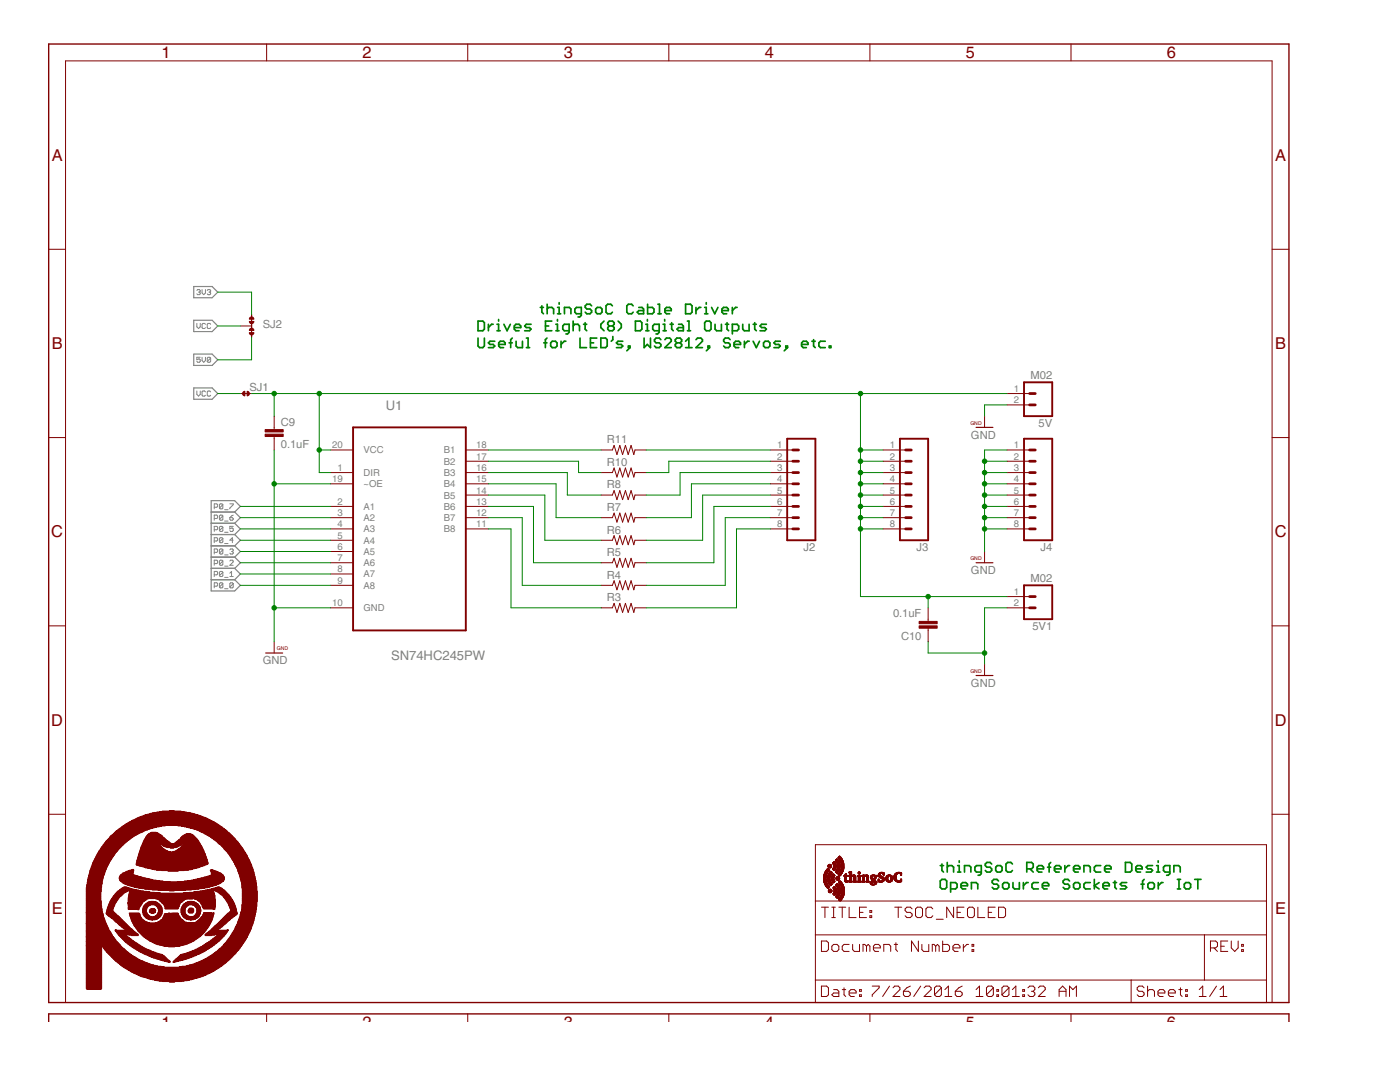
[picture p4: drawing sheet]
<svg xmlns="http://www.w3.org/2000/svg" width="279mm" height="216mm" viewBox="0 0 279 216" stroke-linecap="round" stroke-linejoin="round" font-family="sans-serif">
<defs><g id="words">
<g font-size="3.8" fill="#800000">
<text x="32.2" y="11.6">1</text>
<text x="72.4" y="11.6">2</text>
<text x="112.5" y="11.6">3</text>
<text x="152.6" y="11.6">4</text>
<text x="192.8" y="11.6">5</text>
<text x="232.9" y="11.6">6</text>
<text x="10.3" y="32.1">A</text>
<text x="254.5" y="32.1">A</text>
<text x="10.3" y="69.7">B</text>
<text x="254.5" y="69.7">B</text>
<text x="10.2" y="107.2">C</text>
<text x="254.4" y="107.2">C</text>
<text x="10.2" y="144.8">D</text>
<text x="254.4" y="144.8">D</text>
<text x="10.3" y="182.4">E</text>
<text x="254.5" y="182.4">E</text>
<text x="32.2" y="205.1">1</text>
<text x="72.4" y="205.1">2</text>
<text x="112.5" y="205.1">3</text>
<text x="152.6" y="205.1">4</text>
<text x="192.8" y="205.1">5</text>
<text x="232.9" y="205.1">6</text>
</g>
<g font-size="3" fill="#808080">
<text x="77" y="81.7">U1</text>
<text x="78.1" y="131.8">SN74HC245PW</text>
</g>
<g font-size="2.6" fill="#808080">
<text x="52.5" y="65.5">SJ2</text>
<text x="205.7" y="75.6">M02</text>
<text x="49.8" y="78.1">SJ1</text>
<text x="56.1" y="89.5">0.1uF</text>
<text x="56.1" y="85">C9</text>
<text x="121.1" y="88.5">R11</text>
<text x="193.8" y="87.5">GND</text>
<text x="207.3" y="85.3">5V</text>
<text x="121.1" y="93">R10</text>
<text x="121.1" y="97.5">R8</text>
<text x="121.1" y="102">R7</text>
<text x="121.1" y="106.5">R6</text>
<text x="121.1" y="111">R5</text>
<text x="160.4" y="110">J2</text>
<text x="182.9" y="110">J3</text>
<text x="207.6" y="110">J4</text>
<text x="121.1" y="115.5">R4</text>
<text x="121.1" y="120">R3</text>
<text x="193.8" y="114.5">GND</text>
<text x="205.7" y="116.1">M02</text>
<text x="178.2" y="123.2">0.1uF</text>
<text x="206" y="125.8">5V1</text>
<text x="179.8" y="127.7">C10</text>
<text x="52.5" y="132.5">GND</text>
<text x="193.8" y="137">GND</text>
</g>
<g font-size="2.2" fill="#808080">
<text x="202.4" y="78.2">1</text>
<text x="202.4" y="80.5">2</text>
<text x="66.3" y="89.5">20</text>
<text x="95" y="89.5">18</text>
<text x="155.1" y="89.5">1</text>
<text x="177.6" y="89.5">1</text>
<text x="202.4" y="89.5">1</text>
<text x="67.3" y="94">1</text>
<text x="72.5" y="90.5">VCC</text>
<text x="72.5" y="95">DIR</text>
<text x="88.6" y="90.5">B1</text>
<text x="88.6" y="92.7">B2</text>
<text x="88.6" y="95">B3</text>
<text x="95" y="91.7">17</text>
<text x="95" y="94">16</text>
<text x="155.1" y="91.7">2</text>
<text x="155.1" y="94">3</text>
<text x="177.6" y="91.7">2</text>
<text x="177.6" y="94">3</text>
<text x="202.4" y="91.7">2</text>
<text x="202.4" y="94">3</text>
<text x="66.3" y="96.2">19</text>
<text x="67.3" y="100.7">2</text>
<text x="72.5" y="97.2">~OE</text>
<text x="72.5" y="101.7">A1</text>
<text x="88.6" y="97.2">B4</text>
<text x="88.6" y="99.5">B5</text>
<text x="88.6" y="101.7">B6</text>
<text x="95" y="96.2">15</text>
<text x="95" y="98.5">14</text>
<text x="95" y="100.7">13</text>
<text x="155.1" y="96.2">4</text>
<text x="155.1" y="98.5">5</text>
<text x="155.1" y="100.7">6</text>
<text x="177.6" y="96.2">4</text>
<text x="177.6" y="98.5">5</text>
<text x="177.6" y="100.7">6</text>
<text x="202.4" y="96.2">4</text>
<text x="202.4" y="98.5">5</text>
<text x="202.4" y="100.7">6</text>
<text x="67.3" y="103">3</text>
<text x="67.3" y="105.2">4</text>
<text x="67.3" y="107.5">5</text>
<text x="72.5" y="104">A2</text>
<text x="72.5" y="106.2">A3</text>
<text x="88.6" y="104">B7</text>
<text x="88.6" y="106.2">B8</text>
<text x="95" y="103">12</text>
<text x="95" y="105.2">11</text>
<text x="155.1" y="103">7</text>
<text x="155.1" y="105.2">8</text>
<text x="177.6" y="103">7</text>
<text x="177.6" y="105.2">8</text>
<text x="202.4" y="103">7</text>
<text x="202.4" y="105.2">8</text>
<text x="67.3" y="109.7">6</text>
<text x="67.3" y="112">7</text>
<text x="72.5" y="108.5">A4</text>
<text x="72.5" y="110.7">A5</text>
<text x="72.5" y="113">A6</text>
<text x="67.3" y="114.2">8</text>
<text x="67.3" y="116.5">9</text>
<text x="72.5" y="115.2">A7</text>
<text x="72.5" y="117.5">A8</text>
<text x="202.4" y="118.7">1</text>
<text x="66.3" y="121">10</text>
<text x="72.5" y="122">GND</text>
<text x="202.4" y="121">2</text>
</g>
<g font-size="1.2" fill="#800000">
<text x="193.7" y="84.7">GND</text>
<text x="193.7" y="111.7">GND</text>
<text x="55.3" y="129.7">GND</text>
<text x="193.7" y="134.2">GND</text>
</g>
</g></defs>
<g fill="none" stroke="#808080" stroke-width=".23">
<path d="M38.7 57.2h3.6l1.2 1.1-1.2 1.1h-3.6zM38.7 63.9h3.6l1.2 1.1-1.2 1.2h-3.6zM38.7 70.7h3.6l1.2 1.1-1.2 1.1h-3.6zM38.7 77.4h3.6l1.2 1.1-1.2 1.2h-3.6zM42.1 115.7h4.7M42.1 113.4h4.7M42.1 111.2h4.7M42.1 108.9h4.7M42.1 106.7h4.7M42.1 104.4h4.7M42.1 102.2h4.7M46.8 102.2l1.2-1.2-1.2-1.1h-4.7v18h4.7l1.2-1.1-1.2-1.1"/>
<path d="M46.8 113.4l1.2 1.1-1.2 1.2M46.8 111.2l1.2 1.1-1.2 1.1M46.8 108.9l1.2 1.1-1.2 1.2M46.8 106.7l1.2 1.1-1.2 1.1M46.8 104.4l1.2 1.1-1.2 1.2M46.8 102.2l1.2 1.1-1.2 1.1"/>
</g>
<g fill="none" stroke="#808080" stroke-width=".2">
<path d="M39.3 58l.2-.2h.3l.2 .2-.2 .3M39.6 58.3h.2M39.8 58.3l.2 .2-.2 .3h-.3l-.2-.2M40.3 57.8v.7l.4 .3 .3-.3v-.7M41.4 58l.1-.2h.4l.1 .2-.1 .3M41.7 58.3h.2M41.9 58.3l.1 .2-.1 .3h-.4l-.1-.2M39.3 64.5v.7l.3 .4 .4-.4v-.7M39.3 78v.7l.3 .3 .4-.3v-.7M40 71.3h-.7v.5l.3-.2 .4 .2v.3l-.2 .2h-.3l-.2-.2M40.3 71.3v.6l.4 .4 .3-.4v-.6M41 64.7l-.2-.2h-.3l-.2 .2v.7l.2 .2h.3l.2-.2"/>
<path d="M41 78.2l-.2-.2h-.3l-.2 .2v.7l.2 .1h.3l.2-.1M42 64.7l-.1-.2h-.4l-.1 .2v.7l.1 .2h.4l.1-.2M42 71.5l-.1-.2h-.4l-.1 .2v.6M42 78.2l-.1-.2h-.4l-.1 .2v.7l.1 .1h.4l.1-.1M42 71.5v.6l-.1 .2h-.4l-.1-.2M42 71.5l-.6 .6M42.8 101.2h.5l.1-.2v-.3l-.1-.2h-.5v1M42.8 103.5h.5l.1-.2v-.3l-.1-.2h-.5v1M42.8 105.7h.5l.1-.2v-.3l-.1-.2h-.5v1M42.8 107.9h.5l.1-.1v-.3l-.1-.2h-.5v1M42.8 110.2h.5l.1-.2v-.3l-.1-.2h-.5v1.1M42.8 112.5h.5l.1-.2v-.3l-.1-.2h-.5v1"/>
<path d="M42.8 114.7h.5l.1-.2v-.3l-.1-.2h-.5v1M42.8 117h.5l.1-.2v-.3l-.1-.2h-.5v1M44.5 116.5l-.2-.2h-.3l-.2 .2v.6M44.5 100.7l-.2-.2h-.3l-.2 .2v.7M44.5 103l-.2-.2h-.3l-.2 .2v.6M44.5 105.2l-.2-.2h-.3l-.2 .2v.7M44.5 107.5l-.2-.2h-.3l-.2 .2v.6M44.5 109.7l-.2-.2h-.3l-.2 .2v.7M44.5 112l-.2-.2h-.3l-.2 .2v.6M44.5 114.2l-.2-.2h-.3l-.2 .2v.7M44.5 100.7v.7l-.2 .1-.5-.1M44.5 103v.6l-.2 .2h-.3l-.2-.2"/>
<path d="M44.5 105.2v.7l-.2 .1h-.3l-.2-.1M44.5 107.5v.6l-.2 .2h-.3l-.2-.2M44.5 109.7v.7l-.2 .2h-.3l-.2-.2M44.5 112v.6l-.2 .2h-.3l-.2-.2M44.5 114.2v.7l-.2 .1h-.3l-.2-.1M44.5 116.5v.6l-.2 .2h-.3l-.2-.2M44.5 116.5l-.7 .6M44.5 114.2l-.7 .7M44.5 112l-.7 .6M44.5 109.7l-.7 .7M44.5 107.5l-.7 .6M44.5 105.2l-.7 .7"/>
<path d="M44.5 103l-.7 .6M44.5 100.7l-.7 .7M44.8 117.5h.7M44.8 115.2h.7M44.8 113h.7M44.8 110.7h.7M44.8 108.5h.7M44.8 106.2h.7M44.8 104h.7M44.8 101.7h.7M45.9 114.4l.3-.4v1M45.9 100.5h.6l-.6 1"/>
<path d="M45.9 103.3h.5l.1 .3-.1 .2h-.4l-.1-.2zM45.9 109.7l.1-.2h.4l.1 .2-.1 .3M45.9 112l.1-.2h.4l.1 .2v.1l-.6 .7h.6M45.9 115h.6M46.2 110h.2M46.4 110l.1 .2-.1 .4h-.4l-.1-.2M46.5 116.5l-.1-.2h-.4l-.1 .2v.6M46.5 116.5v.6l-.1 .2h-.4l-.1-.2M46.5 105h-.6v.5l.5-.1 .1 .1v.4l-.1 .1h-.4l-.1-.1M46.5 116.5l-.6 .6M46.5 107.8h-.6l.5-.5v1M46.5 102.8l-.6 .5"/>
</g>
<g fill="none" stroke="#800000" stroke-width=".2">
<path d="M53.2 8.8v3.3M93.3 8.8v3.3M133.5 8.8v3.3M173.6 8.8v3.3M213.7 8.8v3.3M9.7 49.7h3.4M253.9 49.7h3.3M48 78.5h.6M48 65h2.2M49.8 78.5h.4M50.2 62.8v.7M50.2 64.6v.9"/>
<path d="M50.2 66.6v.7M201 78.5h4.5M9.7 87.3h3.4M54.7 83v2.7M54.7 87.1v2.7M66 89.8h4.5M66 94.3h4.5M66 96.5h4.5M93 89.8h4.5M93 94.3h4.5M93 96.5h4.5M93 92h4.5"/>
<path d="M93 98.8h4.5M120 89.8h2.2l.4-.9 .5 1.8 .6-1.8 .5 1.8 .6-1.8 .6 1.8 .5-1.8 .6 1.8 .2-.9h2.3M120 94.3h2.2l.4-.9 .5 1.8 .6-1.8 .5 1.8 .6-1.8 .6 1.8 .5-1.8 .6 1.8 .2-.9h2.3M120 98.8h2.2l.4-.9 .5 1.8 .6-1.8 .5 1.8 .6-1.8 .6 1.8 .5-1.8 .6 1.8 .2-.9h2.3M153.7 89.8h4.5M153.7 94.3h4.5M153.7 96.5h4.5M153.7 92h4.5M153.7 98.8h4.5M176.2 89.8h4.5M176.2 94.3h4.5M176.2 96.5h4.5"/>
<path d="M176.2 92h4.5M176.2 98.8h4.5M196.5 83v2.3M201 89.8h4.5M201 94.3h4.5M201 96.5h4.5M201 92h4.5M201 98.8h4.5M201 80.8h4.5M253.9 87.3h3.3M66 101h4.5M66 103.3h4.5"/>
<path d="M66 105.5h4.5M66 107.8h4.5M66 110h4.5M66 112.3h4.5M66 114.5h4.5M66 116.8h4.5M93 101h4.5M93 103.3h4.5M93 105.5h4.5M120 103.3h2.2l.4-.9 .5 1.8 .6-1.8 .5 1.8 .6-1.8 .6 1.8 .5-1.8 .6 1.8 .2-.9h2.3M120 107.8h2.2l.4-.9 .5 1.8 .6-1.8 .5 1.8 .6-1.8 .6 1.8 .5-1.8 .6 1.8 .2-.9h2.3M120 112.3h2.2l.4-.9 .5 1.8 .6-1.8 .5 1.8 .6-1.8 .6 1.8 .5-1.8 .6 1.8 .2-.9h2.3"/>
<path d="M120 116.8h2.2l.4-.9 .5 1.8 .6-1.8 .5 1.8 .6-1.8 .6 1.8 .5-1.8 .6 1.8 .2-.9h2.3M153.7 101h4.5M153.7 103.3h4.5M153.7 105.5h4.5M176.2 101h4.5M176.2 103.3h4.5M176.2 105.5h4.5M196.5 110v2.3M201 101h4.5M201 103.3h4.5M201 105.5h4.5M201 119h4.5"/>
<path d="M9.7 124.9h3.4M54.7 128v2.3M66 121.3h4.5M120 121.3h2.2l.4-.9 .5 1.8 .6-1.8 .5 1.8 .6-1.8 .6 1.8 .5-1.8 .6 1.8 .2-.9h2.3M185.2 121.3v2.7M185.2 125.3v2.7M196.5 132.5v2.3M201 121.3h4.5M253.9 124.9h3.3M9.7 162.5h3.4M162.7 168.6h90.1v31.4h-90.1zM162.7 179.8h90.1"/>
<path d="M253.9 162.5h3.3M162.7 186.5h90.1M162.7 195.6h90.1M163.9 187.8h1.1l.3 .3v1.4l-.3 .3h-1.1zM163.9 196.8h1.1l.3 .3v1.4l-.3 .3h-1.1zM163.9 181h1.4M164.6 181v2.1M166 188.8l.4-.4h.6l.4 .4v.7l-.4 .3h-.6l-.4-.3zM166 181h.7M166 183.1h.7M166.4 197.5h.6l.4 .3v1h-1l-.4-.3 .4-.4h1M166.4 181v2.1"/>
<path d="M167.4 181h1.4M168.1 197.5h.7M168.1 181v2.1M168.4 197.1v1.4l.4 .3M169.5 198.1h1.4v-.3l-.4-.3h-.7l-.3 .3v.7l.3 .3h.7M169.5 181v2.1h1.4M169.5 188.4h-1.1l-.3 .4v.7l.3 .3h1.1M170.2 188.4v1.1l.3 .3h1v-1.4M171.5 198.5h.4v.3h-.4zM171.5 197.5h.4v.3h-.4zM171.5 182.1h.7M172.9 188.8l.4-.4 .3 .4v1"/>
<path d="M172.9 181h-1.4v2.1h1.4M172.9 188.8l-.3-.4h-.4v1.4M172.9 188.8v1M173.6 181.7h.4v.4h-.4zM173.6 182.7h.4v.4h-.4zM174.1 196.8h1.4v.3l-1.4 1.4v.3M174.3 189.1h1.4v-.3l-.4-.4h-.7l-.3 .4v.7l.3 .3h.7M176.4 189.8v-1.4h1l.4 .4v1M177.5 196.8l-1.4 2M178.2 197.1l.4-.3h.7l.3 .3v.4l-1.4 1.3h1.4M178.5 188.4h.6M178.6 181h1.4"/>
<path d="M178.8 188.1v1.4l.3 .3M179.3 181v2.1M180.3 197.8h1l.4 .3v.4l-.4 .3h-.7l-.3-.3zM181.7 196.8l-.7 .3-.7 .7M182 181.4l-.3-.4h-.7l-.4 .4v.3l.4 .4h.7l.3 .3v.3l-.3 .4h-.7l-.4-.4M182.7 181.4l.4-.4h.6l.4 .4v1.3l-.4 .4h-.6l-.4-.4zM183.3 187.8v2l-1.4-2v2M183.7 196.8l-1.3 2M184 188.4v1.1l.3 .3h1.1v-1.4M184.4 197.1l.4-.3h.7l.3 .3v.4l-1.4 1.3h1.4M186.2 181.4l-.4-.4h-.7l-.3 .4v1.3l.3 .4h.7l.4-.4M186.7 188.8l-.3-.4h-.3v1.4"/>
<path d="M186.7 188.8v1M186.7 188.8l.4-.4 .3 .4v1M186.9 183.4h1.3M187.9 197.1v1.4l-.4 .3h-.6l-.4-.3M187.9 197.1l-.4-.3h-.6l-.4 .3v1.4M187.9 197.1l-1.4 1.4M188.1 187.8v2h1l.4-.3v-.7l-.4-.4h-1M188.6 198.8h1.3M188.6 197.5l.7-.7v2M190.2 189.1h1.4v-.3l-.4-.4h-.7l-.3 .4v.7l.3 .3h.7M190.3 181v2.1l-1.4-2.1v2.1M190.6 197.8h1.1l.3 .3v.4l-.3 .3h-.7l-.4-.3z"/>
<path d="M191 182.1h.7M192 196.8l-.7 .3-.7 .7M192.3 188.4v1.4M192.4 181h-1.4v2.1h1.4M193.3 188.4h-.3l-.7 .7M193.4 181h.7l.4 .4v1.3l-.4 .4h-.7l-.3-.4v-1.3zM194 189.5h.3v.3h-.3zM194 188.4h.3v.4h-.3zM194.8 198.8h1.4M194.8 197.5l.7-.7v2M195.2 181v2.1h1.3M197.2 182.1h.7"/>
<path d="M198.2 197.1v1.4l-.3 .3h-.7l-.3-.3M198.2 197.1l-.3-.3h-.7l-.3 .3v1.4M198.2 197.1l-1.3 1.4M198.6 181h-1.4v2.1h1.4M198.9 198.5h.4v.3h-.4zM198.9 197.5h.4v.3h-.4zM199.3 181h1l.4 .4v1.3l-.4 .4h-1zM201.4 197.1v1.4l-.4 .3h-.7l-.3-.3M201.4 197.1l-.4-.3h-.7l-.3 .3v1.4M201.4 197.1l-1.4 1.4M202 198.8h1.4M202 197.5l.7-.7v2"/>
<path d="M204.1 198.5h.4v.3h-.4zM204.1 197.5h.4v.3h-.4zM205.1 197.1l.4-.3h.7l.3 .3v.4l-.3 .3M205.8 197.8h.4M206.2 197.8l.3 .3v.4l-.3 .3h-.7l-.4-.3M207.2 197.1l.4-.3h.7l.3 .3v.4l-1.4 1.3h1.4M211.4 197.8h1.3M211.4 198.8v-1.3l.7-.7 .6 .7v1.3M213.4 198.8v-2l.7 .7 .7-.7v2M225.7 195.6v4.4M228.3 197.1l-.3-.3h-.7l-.4 .3v.4l.4 .3h.7l.3 .3v.4l-.3 .3h-.7l-.4-.3M229 197.8l.4-.3h.7l.3 .3v1"/>
<path d="M229 196.8v2M231.1 198.1h1.4v-.3l-.4-.3h-.7l-.3 .3v.7l.3 .3h.7M233.2 198.1h1.3v-.3l-.3-.3h-.7l-.3 .3v.7l.3 .3h.7M235.2 197.5h.7M235.6 197.1v1.4l.3 .3M236.6 198.5h.4v.3h-.4zM236.6 197.5h.4v.3h-.4zM239.3 198.8h1.4M239.3 197.5l.7-.7v2M240.4 186.5v9.1M241.6 189.1h1l.4-.3v-.7l-.4-.3h-1v2M242.3 189.1l.7 .7"/>
<path d="M242.8 196.8l-1.4 2M243.5 198.8h1.4M243.5 197.5l.7-.7v2M243.6 188.8h.7M245 187.8h-1.4v2h1.4M245.7 187.8v1.3l.7 .7 .7-.7v-1.3M247.8 189.5h.3v.3h-.3zM247.8 188.4h.3v.4h-.3zM13.1 200v-187.9h240.8v187.9M53.2 202.3v1.5M93.3 202.3v1.5M133.5 202.3v1.5"/>
<path d="M173.6 202.3v1.5M213.7 202.3v1.5"/>
</g>
<path d="M204.4 76.3h5.6v6.7h-5.6zM70.5 85.3h22.5v40.5h-22.5zM157.1 87.5h5.6v20.3h-5.6zM179.6 87.5h5.6v20.3h-5.6zM204.4 87.5h5.6v20.3h-5.6zM204.4 116.8h5.6v6.7h-5.6z" fill="none" stroke="#800000" stroke-width=".38"/>
<path d="M9.7 8.8h247.5v191.2h-247.5zM9.7 203.8v-1.5h247.5v1.5" fill="none" stroke="#800000" stroke-width=".28"/>
<path d="M48.9 78.5h.4M50.2 62.8v4.5M194.8 85.3h3.4M194.8 112.3h3.4M53 130.3h3.4M194.8 134.8h3.4" fill="none" stroke="#800000" stroke-width=".23"/>
<g fill="#800000" stroke="#800000" stroke-width=".2">
<path d="M52.9 86.6h3.6v.5h-3.6z"/>
<path d="M52.9 85.7h3.6v.5h-3.6z"/>
<path d="M167.6 179.7l.1 .1z"/>
<path d="M167.6 179.7h.1z"/>
<path d="M167.6 179.7h.2z"/>
<path d="M167.5 179.7h.3z"/>
<path d="M167.5 179.6l.3 .1z"/>
<path d="M167.5 179.6h.4z"/>
<path d="M167.4 179.6h.5z"/>
<path d="M167.4 179.5l.5 .1z"/>
<path d="M167.3 179.5h.6z"/>
<path d="M167.4 179.5h.6z"/>
<path d="M167.3 179.5h.7z"/>
<path d="M167.3 179.4l.7 .1z"/>
<path d="M167.4 179.4h.6z"/>
<path d="M167.4 179.3l.6 .1z"/>
<path d="M167.4 179.3h.7z"/>
<path d="M167.5 179.3h.6z"/>
<path d="M167.5 179.2l.6 .1z"/>
<path d="M167.5 179.2h.6z"/>
<path d="M167 179.2h.2z"/>
<path d="M167.6 179.2h.5z"/>
<path d="M167.6 179.2h.6z"/>
<path d="M167 179.1l.2 .1z"/>
<path d="M167.6 179.1l.6 .1z"/>
<path d="M166.9 179.1h.3z"/>
<path d="M167.6 179.1h.6z"/>
<path d="M166.9 179l.3 .1z"/>
<path d="M167.7 179l.5 .1z"/>
<path d="M166.9 179l.4 .1z"/>
<path d="M166.9 179h.4z"/>
<path d="M167.7 179h.5z"/>
<path d="M166.8 179h.5z"/>
<path d="M167.7 179h.6z"/>
<path d="M166.8 178.9l.5 .1z"/>
<path d="M167.7 178.9l.6 .1z"/>
<path d="M166.8 178.9h.6z"/>
<path d="M167.7 178.9h.6z"/>
<path d="M166.8 178.8l.6 .1z"/>
<path d="M167.8 178.8l.5 .1z"/>
<path d="M166.9 178.8h.5z"/>
<path d="M167.8 178.8h.6z"/>
<path d="M166.9 178.8h.6z"/>
<path d="M167.8 178.8h.5z"/>
<path d="M166.9 178.7l.6 .1z"/>
<path d="M167.8 178.7l.6 .1z"/>
<path d="M166.9 178.7h.6z"/>
<path d="M167.8 178.7h.6z"/>
<path d="M167.9 178.7h.5z"/>
<path d="M167 178.6l.5 .1z"/>
<path d="M167.9 178.6l.5 .1z"/>
<path d="M166.5 178.6h.1z"/>
<path d="M167 178.6h.5z"/>
<path d="M167.9 178.6h.5z"/>
<path d="M166.4 178.6h.2z"/>
<path d="M167 178.6h.6z"/>
<path d="M166.4 178.5l.3 .1z"/>
<path d="M167 178.5l.6 .1z"/>
<path d="M167.9 178.5l.5 .1z"/>
<path d="M167.1 178.5l.5 .1z"/>
<path d="M166.4 178.5h.3z"/>
<path d="M167.1 178.5h.5z"/>
<path d="M167.9 178.5h.5z"/>
<path d="M166.3 178.5h.4z"/>
<path d="M166.3 178.4l.5 .1z"/>
<path d="M167.1 178.4l.5 .1z"/>
<path d="M167.9 178.4l.5 .1z"/>
<path d="M166.3 178.4h.5z"/>
<path d="M167.1 178.4h.5z"/>
<path d="M168 178.4h.5z"/>
<path d="M166.2 178.4h.6z"/>
<path d="M166.2 178.3l.6 .1z"/>
<path d="M167.1 178.3l.5 .1z"/>
<path d="M168 178.3l.5 .1z"/>
<path d="M167.2 178.3l.5 .1z"/>
<path d="M166.3 178.3h.5z"/>
<path d="M167.2 178.3h.5z"/>
<path d="M168 178.3h.5z"/>
<path d="M166.3 178.2l.5 .1z"/>
<path d="M167.2 178.2l.5 .1z"/>
<path d="M168 178.2l.5 .1z"/>
<path d="M166.3 178.2h.6z"/>
<path d="M167.2 178.2h.5z"/>
<path d="M168 178.2h.5z"/>
<path d="M166.4 178.1l.5 .1z"/>
<path d="M167.2 178.1l.5 .1z"/>
<path d="M168 178.1l.5 .1z"/>
<path d="M165.6 178.1h.2z"/>
<path d="M166.4 178.1h.5z"/>
<path d="M167.2 178.1h.5z"/>
<path d="M168 178.1h.5z"/>
<path d="M165.5 178.1h.3z"/>
<path d="M165.5 178.1h.4z"/>
<path d="M165.4 178l.5 .1z"/>
<path d="M166.4 178l.5 .1z"/>
<path d="M167.2 178l.5 .1z"/>
<path d="M168 178l.5 .1z"/>
<path d="M165.4 178h.5z"/>
<path d="M166.4 178h.5z"/>
<path d="M167.2 178h.5z"/>
<path d="M168 178h.5z"/>
<path d="M166.5 178h.4z"/>
<path d="M165.4 177.9l.6 .1z"/>
<path d="M166.5 177.9l.4 .1z"/>
<path d="M167.2 177.9l.5 .1z"/>
<path d="M168 177.9l.5 .1z"/>
<path d="M165.4 177.9h.6z"/>
<path d="M166.5 177.9h.4z"/>
<path d="M167.3 177.9h.4z"/>
<path d="M168 177.9h.5z"/>
<path d="M166.5 177.9h.5z"/>
<path d="M165.3 177.8l.7 .1z"/>
<path d="M166.5 177.8l.4 .1z"/>
<path d="M167.3 177.8l.4 .1z"/>
<path d="M168 177.8l.5 .1z"/>
<path d="M165.3 177.8h.7z"/>
<path d="M166.5 177.8h.4z"/>
<path d="M167.3 177.8h.4z"/>
<path d="M168 177.8h.5z"/>
<path d="M165.3 177.8h.8z"/>
<path d="M165.3 177.7l.8 .1z"/>
<path d="M166.5 177.7l.4 .1z"/>
<path d="M167.3 177.7l.4 .1z"/>
<path d="M168 177.7l.5 .1z"/>
<path d="M165.3 177.7l.7 .1z"/>
<path d="M165.3 177.7h.7z"/>
<path d="M166.5 177.7h.4z"/>
<path d="M167.3 177.7h.4z"/>
<path d="M168 177.7h.5z"/>
<path d="M165.4 177.6l.6 .1z"/>
<path d="M166.5 177.6l.5 .1z"/>
<path d="M167.3 177.6l.4 .1z"/>
<path d="M168 177.6l.5 .1z"/>
<path d="M165.4 177.6h.6z"/>
<path d="M166.5 177.6h.4z"/>
<path d="M167.3 177.6h.4z"/>
<path d="M168 177.6h.5z"/>
<path d="M167.2 177.6h.5z"/>
<path d="M165.4 177.5l.6 .1z"/>
<path d="M166.5 177.5l.4 .1z"/>
<path d="M167.2 177.5l.5 .1z"/>
<path d="M168 177.5l.5 .1z"/>
<path d="M165.4 177.5l.5 .1z"/>
<path d="M165.4 177.5h.5z"/>
<path d="M166.4 177.5h.5z"/>
<path d="M167.2 177.5h.5z"/>
<path d="M168 177.5h.5z"/>
<path d="M165.5 177.5h.4z"/>
<path d="M165.5 177.4l.3 .1z"/>
<path d="M166.4 177.4l.5 .1z"/>
<path d="M167.2 177.4l.5 .1z"/>
<path d="M168 177.4l.5 .1z"/>
<path d="M165.6 177.4l.2 .1z"/>
<path d="M166.4 177.4h.5z"/>
<path d="M167.2 177.4h.5z"/>
<path d="M168 177.4h.5z"/>
<path d="M166.3 177.4h.6z"/>
<path d="M166.3 177.3l.6 .1z"/>
<path d="M167.2 177.3l.5 .1z"/>
<path d="M168 177.3l.5 .1z"/>
<path d="M166.3 177.3h.5z"/>
<path d="M167.2 177.3h.5z"/>
<path d="M168 177.3h.5z"/>
<path d="M166.3 177.2l.5 .1z"/>
<path d="M167.2 177.2l.5 .1z"/>
<path d="M168 177.2l.5 .1z"/>
<path d="M165.2 177.2h.1z"/>
<path d="M166.3 177.2h.5z"/>
<path d="M167.2 177.2h.5z"/>
<path d="M168 177.2h.5z"/>
<path d="M165.1 177.2h.2z"/>
<path d="M166.2 177.2h.6z"/>
<path d="M167.1 177.2h.5z"/>
<path d="M165.1 177.1l.3 .1z"/>
<path d="M166.2 177.1l.6 .1z"/>
<path d="M167.1 177.1l.5 .1z"/>
<path d="M168 177.1l.5 .1z"/>
<path d="M166.3 177.1l.5 .1z"/>
<path d="M165 177.1h.4z"/>
<path d="M166.3 177.1h.5z"/>
<path d="M167.1 177.1h.5z"/>
<path d="M167.9 177.1h.5z"/>
<path d="M165 177.1h.5z"/>
<path d="M166.3 177.1h.4z"/>
<path d="M165 177l.5 .1z"/>
<path d="M166.3 177l.4 .1z"/>
<path d="M167.1 177l.5 .1z"/>
<path d="M167.9 177l.5 .1z"/>
<path d="M166.4 177l.3 .1z"/>
<path d="M165 177h.5z"/>
<path d="M166.4 177h.3z"/>
<path d="M167.1 177h.5z"/>
<path d="M167.9 177h.5z"/>
<path d="M164.9 177h.6z"/>
<path d="M167 177h.6z"/>
<path d="M166.4 177h.2z"/>
<path d="M164.9 176.9l.6 .1z"/>
<path d="M166.5 176.9l.1 .1z"/>
<path d="M167 176.9l.5 .1z"/>
<path d="M167.9 176.9l.5 .1z"/>
<path d="M164.9 176.9h.6z"/>
<path d="M166.5 176.9h.1z"/>
<path d="M167 176.9h.5z"/>
<path d="M167.9 176.9h.5z"/>
<path d="M164.8 176.8l.6 .1z"/>
<path d="M167 176.8l.5 .1z"/>
<path d="M167.9 176.8l.5 .1z"/>
<path d="M164.8 176.8h.6z"/>
<path d="M166.9 176.8h.6z"/>
<path d="M167.8 176.8h.6z"/>
<path d="M167.8 176.8h.5z"/>
<path d="M164.8 176.7l.6 .1z"/>
<path d="M166.9 176.7l.6 .1z"/>
<path d="M167.8 176.7l.5 .1z"/>
<path d="M164.8 176.7l.5 .1z"/>
<path d="M166.9 176.7l.5 .1z"/>
<path d="M164.7 176.7h.6z"/>
<path d="M166.8 176.7h.6z"/>
<path d="M167.8 176.7h.5z"/>
<path d="M165.7 176.7h.1z"/>
<path d="M165.7 176.7h.2z"/>
<path d="M167.7 176.7h.6z"/>
<path d="M164.7 176.6l.6 .1z"/>
<path d="M165.7 176.6l.2 .1z"/>
<path d="M166.8 176.6l.6 .1z"/>
<path d="M167.7 176.6l.6 .1z"/>
<path d="M164.7 176.6l.5 .1z"/>
<path d="M164.7 176.6h.5z"/>
<path d="M165.6 176.6h.3z"/>
<path d="M166.8 176.6h.5z"/>
<path d="M167.7 176.6h.6z"/>
<path d="M174.1 176.6h.3z"/>
<path d="M164.7 176.5l.5 .1z"/>
<path d="M165.6 176.5l.4 .1z"/>
<path d="M166.8 176.5l.5 .1z"/>
<path d="M167.7 176.5l.5 .1z"/>
<path d="M174 176.5l.5 .1z"/>
<path d="M166.9 176.5l.4 .1z"/>
<path d="M173.9 176.5l.7 .1z"/>
<path d="M164.7 176.5h.5z"/>
<path d="M165.5 176.5h.5z"/>
<path d="M166.9 176.5h.4z"/>
<path d="M167.7 176.5h.5z"/>
<path d="M173.8 176.5h.8z"/>
<path d="M164.6 176.5h.6z"/>
<path d="M173.8 176.5h.9z"/>
<path d="M164.6 176.4l.6 .1z"/>
<path d="M165.5 176.4l.6 .1z"/>
<path d="M166.9 176.4l.3 .1z"/>
<path d="M167.7 176.4l.5 .1z"/>
<path d="M173.8 176.4l.9 .1z"/>
<path d="M167.6 176.4l.6 .1z"/>
<path d="M173.8 176.4l1 .1z"/>
<path d="M164.6 176.4h.5z"/>
<path d="M165.5 176.4h.6z"/>
<path d="M167 176.4h.2z"/>
<path d="M167.6 176.4h.6z"/>
<path d="M173.7 176.4h.5z"/>
<path d="M174.4 176.4h.4z"/>
<path d="M167.6 176.4h.5z"/>
<path d="M174.5 176.4h.3z"/>
<path d="M173.7 176.4h.4z"/>
<path d="M164.6 176.3l.5 .1z"/>
<path d="M165.4 176.3l.6 .1z"/>
<path d="M167 176.3l.2 .1z"/>
<path d="M167.6 176.3l.5 .1z"/>
<path d="M173.7 176.3l.4 .1z"/>
<path d="M174.6 176.3l.3 .1z"/>
<path d="M167.5 176.3l.6 .1z"/>
<path d="M164.5 176.3h.6z"/>
<path d="M165.4 176.3h.6z"/>
<path d="M167.5 176.3h.6z"/>
<path d="M173.7 176.3h.4z"/>
<path d="M174.6 176.3h.3z"/>
<path d="M164.5 176.3h.5z"/>
<path d="M165.4 176.3h.5z"/>
<path d="M164.5 176.2l.5 .1z"/>
<path d="M165.4 176.2l.5 .1z"/>
<path d="M167.5 176.2l.6 .1z"/>
<path d="M173.7 176.2l.4 .1z"/>
<path d="M174.6 176.2l.3 .1z"/>
<path d="M164.5 176.2h.5z"/>
<path d="M165.4 176.2h.5z"/>
<path d="M167.4 176.2h.6z"/>
<path d="M173.7 176.2h.3z"/>
<path d="M174.6 176.2h.3z"/>
<path d="M164.5 176.1l.5 .1z"/>
<path d="M165.4 176.1l.5 .1z"/>
<path d="M167.4 176.1l.6 .1z"/>
<path d="M173.7 176.1l.3 .1z"/>
<path d="M174.6 176.1l.4 .1z"/>
<path d="M165.3 176.1l.6 .1z"/>
<path d="M164.5 176.1h.5z"/>
<path d="M165.3 176.1h.5z"/>
<path d="M166.3 176.1h.1z"/>
<path d="M167.4 176.1h.6z"/>
<path d="M173.7 176.1h.3z"/>
<path d="M174.6 176.1h.4z"/>
<path d="M165.3 176.1h.6z"/>
<path d="M166.2 176.1h.2z"/>
<path d="M167.3 176.1h.7z"/>
<path d="M164.5 176l.5 .1z"/>
<path d="M165.3 176l.5 .1z"/>
<path d="M166.2 176l.3 .1z"/>
<path d="M167.3 176l.6 .1z"/>
<path d="M173.7 176l.3 .1z"/>
<path d="M174.6 176l.4 .1z"/>
<path d="M167.4 176l.5 .1z"/>
<path d="M164.4 176h.6z"/>
<path d="M165.3 176h.5z"/>
<path d="M166.2 176h.3z"/>
<path d="M167.4 176h.5z"/>
<path d="M173.8 176h.3z"/>
<path d="M174.5 176h.5z"/>
<path d="M165.2 176h.6z"/>
<path d="M166.1 176h.4z"/>
<path d="M168.8 176h.2z"/>
<path d="M175.6 176h.4z"/>
<path d="M177.3 176h.3z"/>
<path d="M179.2 176h.4z"/>
<path d="M166.1 176h.5z"/>
<path d="M168.7 176h.4z"/>
<path d="M169.4 176h.7z"/>
<path d="M170.3 176h.7z"/>
<path d="M171.1 176h.7z"/>
<path d="M172 176h.6z"/>
<path d="M172.8 176h.7z"/>
<path d="M174.3 176h.7z"/>
<path d="M175.5 176h.6z"/>
<path d="M177.2 176h.5z"/>
<path d="M179.1 176h.6z"/>
<path d="M164.4 175.9l.5 .1z"/>
<path d="M165.3 175.9l.5 .1z"/>
<path d="M166.1 175.9l.5 .1z"/>
<path d="M167.4 175.9l.5 .1z"/>
<path d="M168.7 175.9l.5 .1z"/>
<path d="M169.4 175.9l.7 .1z"/>
<path d="M170.3 175.9l.7 .1z"/>
<path d="M171.1 175.9l.7 .1z"/>
<path d="M172 175.9l.6 .1z"/>
<path d="M172.8 175.9l.7 .1z"/>
<path d="M173.8 175.9l.3 .1z"/>
<path d="M174.2 175.9l.7 .1z"/>
<path d="M175.4 175.9l.7 .1z"/>
<path d="M177.2 175.9l.6 .1z"/>
<path d="M179 175.9l.8 .1z"/>
<path d="M165.2 175.9l.6 .1z"/>
<path d="M167.4 175.9l.4 .1z"/>
<path d="M168.7 175.9l.6 .1z"/>
<path d="M173.8 175.9l1.1 .1z"/>
<path d="M175.3 175.9l.9 .1z"/>
<path d="M177.1 175.9l.7 .1z"/>
<path d="M178.9 175.9l1 .1z"/>
<path d="M164.4 175.9h.5z"/>
<path d="M165.2 175.9h.6z"/>
<path d="M166.1 175.9h.5z"/>
<path d="M167.5 175.9h.3z"/>
<path d="M168.7 175.9h.6z"/>
<path d="M169.4 175.9h.7z"/>
<path d="M170.3 175.9h.7z"/>
<path d="M171.1 175.9h.7z"/>
<path d="M172 175.9h.6z"/>
<path d="M172.8 175.9h.7z"/>
<path d="M173.9 175.9h1z"/>
<path d="M175.3 175.9h.9z"/>
<path d="M177.1 175.9h.8z"/>
<path d="M178.9 175.9h1z"/>
<path d="M165.2 175.9h.5z"/>
<path d="M175.3 175.9h1z"/>
<path d="M178.8 175.9h1.1z"/>
<path d="M164.4 175.8l.5 .1z"/>
<path d="M165.2 175.8l.5 .1z"/>
<path d="M166.1 175.8l.5 .1z"/>
<path d="M167.5 175.8l.2 .1z"/>
<path d="M168.6 175.8l.7 .1z"/>
<path d="M169.4 175.8l.7 .1z"/>
<path d="M170.3 175.8l.6 .1z"/>
<path d="M171.1 175.8l.7 .1z"/>
<path d="M172 175.8l.6 .1z"/>
<path d="M172.8 175.8l.7 .1z"/>
<path d="M173.9 175.8l1 .1z"/>
<path d="M175.3 175.8l1 .1z"/>
<path d="M177 175.8l.9 .1z"/>
<path d="M178.8 175.8l1.1 .1z"/>
<path d="M167.6 175.8l.1 .1z"/>
<path d="M169.6 175.8l.4 .1z"/>
<path d="M170.4 175.8l.4 .1z"/>
<path d="M171.3 175.8l.4 .1z"/>
<path d="M172.1 175.8l.4 .1z"/>
<path d="M173 175.8l.3 .1z"/>
<path d="M173.9 175.8l.9 .1z"/>
<path d="M175.2 175.8l1.1 .1z"/>
<path d="M177 175.8l.4 .1z"/>
<path d="M177.5 175.8l.5 .1z"/>
<path d="M164.4 175.8h.5z"/>
<path d="M165.2 175.8h.5z"/>
<path d="M166.1 175.8h.5z"/>
<path d="M167.6 175.8h.1z"/>
<path d="M168.6 175.8h.8z"/>
<path d="M169.6 175.8h.3z"/>
<path d="M170.4 175.8h.4z"/>
<path d="M171.3 175.8h.3z"/>
<path d="M172.1 175.8h.4z"/>
<path d="M173 175.8h.3z"/>
<path d="M173.9 175.8h.9z"/>
<path d="M175.2 175.8h.5z"/>
<path d="M175.9 175.8h.5z"/>
<path d="M177 175.8h.3z"/>
<path d="M177.6 175.8h.4z"/>
<path d="M178.8 175.8h.5z"/>
<path d="M179.6 175.8h.3z"/>
<path d="M166 175.8h.6z"/>
<path d="M168.6 175.8h.5z"/>
<path d="M173.9 175.8h.8z"/>
<path d="M175.3 175.8h.3z"/>
<path d="M176 175.8h.4z"/>
<path d="M178.7 175.8h.5z"/>
<path d="M164.4 175.7l.5 .1z"/>
<path d="M165.2 175.7l.5 .1z"/>
<path d="M166 175.7l.6 .1z"/>
<path d="M168.6 175.7l.4 .1z"/>
<path d="M169.6 175.7l.3 .1z"/>
<path d="M170.4 175.7l.4 .1z"/>
<path d="M171.3 175.7l.3 .1z"/>
<path d="M172.1 175.7l.4 .1z"/>
<path d="M173 175.7l.3 .1z"/>
<path d="M173.9 175.7l.7 .1z"/>
<path d="M175.3 175.7l.2 .1z"/>
<path d="M176 175.7l.4 .1z"/>
<path d="M176.9 175.7l.4 .1z"/>
<path d="M177.7 175.7l.3 .1z"/>
<path d="M178.7 175.7l.5 .1z"/>
<path d="M179.7 175.7l.2 .1z"/>
<path d="M177.7 175.7l.4 .1z"/>
<path d="M164.4 175.7h.5z"/>
<path d="M165.2 175.7h.5z"/>
<path d="M166 175.7h.5z"/>
<path d="M168.6 175.7h.4z"/>
<path d="M169.6 175.7h.3z"/>
<path d="M170.4 175.7h.4z"/>
<path d="M171.3 175.7h.3z"/>
<path d="M172.1 175.7h.4z"/>
<path d="M173 175.7h.3z"/>
<path d="M173.9 175.7h.5z"/>
<path d="M175.3 175.7h.2z"/>
<path d="M176 175.7h.4z"/>
<path d="M176.9 175.7h.4z"/>
<path d="M177.7 175.7h.4z"/>
<path d="M178.7 175.7h.4z"/>
<path d="M179.7 175.7h.2z"/>
<path d="M164.4 175.7h.4z"/>
<path d="M173.9 175.7h.4z"/>
<path d="M176.1 175.7h.4z"/>
<path d="M178.6 175.7h.5z"/>
<path d="M173.9 175.7h.3z"/>
<path d="M176.1 175.7h.3z"/>
<path d="M176.9 175.7h.3z"/>
<path d="M178.6 175.7h.4z"/>
<path d="M164.4 175.6l.4 .1z"/>
<path d="M165.2 175.6l.5 .1z"/>
<path d="M166 175.6l.5 .1z"/>
<path d="M168.6 175.6l.3 .1z"/>
<path d="M169.6 175.6l.3 .1z"/>
<path d="M170.4 175.6l.4 .1z"/>
<path d="M171.3 175.6l.3 .1z"/>
<path d="M172.1 175.6l.4 .1z"/>
<path d="M173 175.6l.3 .1z"/>
<path d="M173.9 175.6l.3 .1z"/>
<path d="M175.3 175.6l.2 .1z"/>
<path d="M176.1 175.6l.4 .1z"/>
<path d="M176.8 175.6l.4 .1z"/>
<path d="M177.7 175.6l.4 .1z"/>
<path d="M178.6 175.6l.4 .1z"/>
<path d="M179.7 175.6l.2 .1z"/>
<path d="M164.4 175.6l.5 .1z"/>
<path d="M167.1 175.6l.2 .1z"/>
<path d="M164.4 175.6h.5z"/>
<path d="M165.2 175.6h.5z"/>
<path d="M166 175.6h.5z"/>
<path d="M167.1 175.6h.3z"/>
<path d="M168.6 175.6h.3z"/>
<path d="M169.6 175.6h.3z"/>
<path d="M170.4 175.6h.4z"/>
<path d="M171.3 175.6h.3z"/>
<path d="M172.1 175.6h.4z"/>
<path d="M173 175.6h.3z"/>
<path d="M174 175.6h.2z"/>
<path d="M175.3 175.6h.2z"/>
<path d="M176.1 175.6h.4z"/>
<path d="M176.8 175.6h.4z"/>
<path d="M177.7 175.6h.4z"/>
<path d="M178.6 175.6h.4z"/>
<path d="M179.7 175.6h.2z"/>
<path d="M165.9 175.6h.6z"/>
<path d="M167 175.6h.4z"/>
<path d="M177.8 175.6h.3z"/>
<path d="M165.1 175.6h.6z"/>
<path d="M178.5 175.6h.4z"/>
<path d="M164.4 175.5l.5 .1z"/>
<path d="M165.1 175.5l.6 .1z"/>
<path d="M165.9 175.5l.6 .1z"/>
<path d="M167 175.5l.5 .1z"/>
<path d="M168.6 175.5l.3 .1z"/>
<path d="M169.6 175.5l.3 .1z"/>
<path d="M170.4 175.5l.4 .1z"/>
<path d="M171.3 175.5l.3 .1z"/>
<path d="M172.1 175.5l.4 .1z"/>
<path d="M173 175.5l.3 .1z"/>
<path d="M174 175.5l.2 .1z"/>
<path d="M175.3 175.5l.2 .1z"/>
<path d="M176.1 175.5l.4 .1z"/>
<path d="M176.8 175.5l.4 .1z"/>
<path d="M177.8 175.5l.3 .1z"/>
<path d="M178.5 175.5l.4 .1z"/>
<path d="M179.7 175.5l.2 .1z"/>
<path d="M164.4 175.5h.4z"/>
<path d="M165.1 175.5h.6z"/>
<path d="M166 175.5h.4z"/>
<path d="M166.9 175.5h.6z"/>
<path d="M168.6 175.5h.3z"/>
<path d="M169.6 175.5h.3z"/>
<path d="M170.4 175.5h.4z"/>
<path d="M171.3 175.5h.3z"/>
<path d="M172.1 175.5h.4z"/>
<path d="M173 175.5h.3z"/>
<path d="M174 175.5h.2z"/>
<path d="M175.3 175.5h.2z"/>
<path d="M176.1 175.5h.4z"/>
<path d="M176.8 175.5h.4z"/>
<path d="M177.8 175.5h.4z"/>
<path d="M178.5 175.5h.4z"/>
<path d="M179.7 175.5h.2z"/>
<path d="M174.1 175.5h.3z"/>
<path d="M165.1 175.5h.5z"/>
<path d="M174 175.5h.5z"/>
<path d="M164.4 175.4l.4 .1z"/>
<path d="M165.1 175.4l.5 .1z"/>
<path d="M165.9 175.4l.5 .1z"/>
<path d="M166.9 175.4l.6 .1z"/>
<path d="M168.6 175.4l.3 .1z"/>
<path d="M169.6 175.4l.3 .1z"/>
<path d="M170.4 175.4l.4 .1z"/>
<path d="M171.3 175.4l.3 .1z"/>
<path d="M172.1 175.4l.4 .1z"/>
<path d="M173 175.4l.3 .1z"/>
<path d="M174 175.4l.6 .1z"/>
<path d="M175.3 175.4l.2 .1z"/>
<path d="M176.1 175.4l.4 .1z"/>
<path d="M176.8 175.4l.4 .1z"/>
<path d="M177.8 175.4l.4 .1z"/>
<path d="M178.5 175.4l.4 .1z"/>
<path d="M179.7 175.4l.2 .1z"/>
<path d="M173.9 175.4l.7 .1z"/>
<path d="M164.4 175.4h.4z"/>
<path d="M165.1 175.4h.5z"/>
<path d="M165.9 175.4h.5z"/>
<path d="M166.9 175.4h.6z"/>
<path d="M168.6 175.4h.3z"/>
<path d="M169.6 175.4h.3z"/>
<path d="M170.4 175.4h.4z"/>
<path d="M171.3 175.4h.3z"/>
<path d="M172.1 175.4h.4z"/>
<path d="M173 175.4h.3z"/>
<path d="M173.9 175.4h.7z"/>
<path d="M176.1 175.4h.4z"/>
<path d="M176.8 175.4h.4z"/>
<path d="M177.8 175.4h.4z"/>
<path d="M178.5 175.4h.4z"/>
<path d="M173.8 175.4h.9z"/>
<path d="M164.4 175.3l.4 .1z"/>
<path d="M165.1 175.3l.5 .1z"/>
<path d="M165.9 175.3l.5 .1z"/>
<path d="M166.9 175.3l.6 .1z"/>
<path d="M168.6 175.3l.3 .1z"/>
<path d="M169.6 175.3l.3 .1z"/>
<path d="M170.4 175.3l.4 .1z"/>
<path d="M171.3 175.3l.3 .1z"/>
<path d="M172.1 175.3l.4 .1z"/>
<path d="M173 175.3l.3 .1z"/>
<path d="M173.8 175.3l.4 .1z"/>
<path d="M174.3 175.3l.4 .1z"/>
<path d="M176 175.3l.5 .1z"/>
<path d="M176.8 175.3l.4 .1z"/>
<path d="M177.8 175.3l.4 .1z"/>
<path d="M178.4 175.3l.5 .1z"/>
<path d="M166.8 175.3l.8 .1z"/>
<path d="M174.4 175.3l.3 .1z"/>
<path d="M164.4 175.3h.4z"/>
<path d="M165.1 175.3h.5z"/>
<path d="M165.9 175.3h.5z"/>
<path d="M166.8 175.3h.8z"/>
<path d="M168.6 175.3h.3z"/>
<path d="M169.6 175.3h.3z"/>
<path d="M170.4 175.3h.4z"/>
<path d="M171.3 175.3h.3z"/>
<path d="M172.1 175.3h.4z"/>
<path d="M173 175.3h.3z"/>
<path d="M173.8 175.3h.4z"/>
<path d="M174.4 175.3h.4z"/>
<path d="M176 175.3h.5z"/>
<path d="M176.8 175.3h.4z"/>
<path d="M177.8 175.3h.4z"/>
<path d="M178.5 175.3h.3z"/>
<path d="M178.4 175.3h.4z"/>
<path d="M173.8 175.3h.3z"/>
<path d="M174.5 175.3h.3z"/>
<path d="M175.9 175.3h.6z"/>
<path d="M164.4 175.2l.4 .1z"/>
<path d="M165.1 175.2l.5 .1z"/>
<path d="M165.9 175.2l.5 .1z"/>
<path d="M166.8 175.2l.8 .1z"/>
<path d="M168.6 175.2l.3 .1z"/>
<path d="M169.6 175.2l.3 .1z"/>
<path d="M170.4 175.2l.4 .1z"/>
<path d="M171.3 175.2l.3 .1z"/>
<path d="M172.1 175.2l.4 .1z"/>
<path d="M173 175.2l.3 .1z"/>
<path d="M173.8 175.2l.3 .1z"/>
<path d="M174.5 175.2l.3 .1z"/>
<path d="M175.9 175.2l.6 .1z"/>
<path d="M176.8 175.2l.4 .1z"/>
<path d="M177.8 175.2l.4 .1z"/>
<path d="M178.4 175.2l.4 .1z"/>
<path d="M173.7 175.2l.4 .1z"/>
<path d="M164.4 175.2h.4z"/>
<path d="M165.1 175.2h.5z"/>
<path d="M165.9 175.2h.5z"/>
<path d="M166.9 175.2h.6z"/>
<path d="M168.6 175.2h.3z"/>
<path d="M169.6 175.2h.3z"/>
<path d="M170.4 175.2h.4z"/>
<path d="M171.3 175.2h.3z"/>
<path d="M172.1 175.2h.4z"/>
<path d="M173 175.2h.3z"/>
<path d="M173.7 175.2h.4z"/>
<path d="M174.5 175.2h.3z"/>
<path d="M175.8 175.2h.6z"/>
<path d="M176.8 175.2h.4z"/>
<path d="M177.8 175.2h.4z"/>
<path d="M178.4 175.2h.4z"/>
<path d="M164.4 175.1l.4 .1z"/>
<path d="M165.1 175.1l.5 .1z"/>
<path d="M165.9 175.1l.5 .1z"/>
<path d="M166.9 175.1l.6 .1z"/>
<path d="M168.6 175.1l.3 .1z"/>
<path d="M169.6 175.1l.3 .1z"/>
<path d="M170.4 175.1l.4 .1z"/>
<path d="M171.3 175.1l.3 .1z"/>
<path d="M172.1 175.1l.4 .1z"/>
<path d="M173 175.1l.3 .1z"/>
<path d="M173.7 175.1l.4 .1z"/>
<path d="M174.5 175.1l.3 .1z"/>
<path d="M175.7 175.1l.7 .1z"/>
<path d="M176.8 175.1l.4 .1z"/>
<path d="M177.8 175.1l.4 .1z"/>
<path d="M178.4 175.1l.4 .1z"/>
<path d="M174.5 175.1l.4 .1z"/>
<path d="M164.4 175.1h.4z"/>
<path d="M165.1 175.1h.5z"/>
<path d="M165.9 175.1h.5z"/>
<path d="M166.9 175.1h.6z"/>
<path d="M168.6 175.1h.3z"/>
<path d="M169.6 175.1h.3z"/>
<path d="M170.4 175.1h.4z"/>
<path d="M171.3 175.1h.3z"/>
<path d="M172.1 175.1h.4z"/>
<path d="M173 175.1h.3z"/>
<path d="M173.7 175.1h.4z"/>
<path d="M174.5 175.1h.4z"/>
<path d="M175.6 175.1h.8z"/>
<path d="M176.8 175.1h.4z"/>
<path d="M177.8 175.1h.4z"/>
<path d="M178.4 175.1h.4z"/>
<path d="M166 175.1h.4z"/>
<path d="M164.4 175l.4 .1z"/>
<path d="M165.1 175l.6 .1z"/>
<path d="M166 175l.4 .1z"/>
<path d="M166.9 175l.6 .1z"/>
<path d="M168.6 175l.3 .1z"/>
<path d="M169.6 175l.3 .1z"/>
<path d="M170.4 175l.4 .1z"/>
<path d="M171.3 175l.3 .1z"/>
<path d="M172.1 175l.4 .1z"/>
<path d="M173 175l.3 .1z"/>
<path d="M173.7 175l.4 .1z"/>
<path d="M174.5 175l.4 .1z"/>
<path d="M175.6 175l.7 .1z"/>
<path d="M176.8 175l.4 .1z"/>
<path d="M177.8 175l.4 .1z"/>
<path d="M178.4 175l.4 .1z"/>
<path d="M177.8 175l.3 .1z"/>
<path d="M164.4 175h.5z"/>
<path d="M165.1 175h.6z"/>
<path d="M166 175h.4z"/>
<path d="M166.9 175h.5z"/>
<path d="M168.6 175h.3z"/>
<path d="M169.6 175h.3z"/>
<path d="M170.4 175h.4z"/>
<path d="M171.3 175h.3z"/>
<path d="M172.1 175h.4z"/>
<path d="M173 175h.3z"/>
<path d="M173.7 175h.4z"/>
<path d="M174.5 175h.4z"/>
<path d="M175.5 175h.8z"/>
<path d="M176.8 175h.4z"/>
<path d="M177.8 175h.3z"/>
<path d="M178.4 175h.4z"/>
<path d="M165.9 175h.6z"/>
<path d="M167 175h.4z"/>
<path d="M175.5 175h.7z"/>
<path d="M164.4 175h.4z"/>
<path d="M165.2 175h.5z"/>
<path d="M177.7 175h.4z"/>
<path d="M164.4 174.9l.4 .1z"/>
<path d="M165.2 174.9l.5 .1z"/>
<path d="M166 174.9l.5 .1z"/>
<path d="M167.1 174.9l.2 .1z"/>
<path d="M168.6 174.9l.3 .1z"/>
<path d="M169.6 174.9l.3 .1z"/>
<path d="M170.4 174.9l.4 .1z"/>
<path d="M171.3 174.9l.3 .1z"/>
<path d="M172.1 174.9l.4 .1z"/>
<path d="M173 174.9l.3 .1z"/>
<path d="M173.7 174.9l.4 .1z"/>
<path d="M174.5 174.9l.4 .1z"/>
<path d="M175.4 174.9l.7 .1z"/>
<path d="M176.8 174.9l.4 .1z"/>
<path d="M177.7 174.9l.4 .1z"/>
<path d="M178.4 174.9l.4 .1z"/>
<path d="M172.9 174.9l.4 .1z"/>
<path d="M174.5 174.9l.3 .1z"/>
<path d="M176.9 174.9l.3 .1z"/>
<path d="M164.4 174.9h.4z"/>
<path d="M165.2 174.9h.5z"/>
<path d="M166 174.9h.5z"/>
<path d="M168.6 174.9h.3z"/>
<path d="M169.6 174.9h.3z"/>
<path d="M170.4 174.9h.4z"/>
<path d="M171.3 174.9h.3z"/>
<path d="M172.1 174.9h.4z"/>
<path d="M172.9 174.9h.4z"/>
<path d="M173.7 174.9h.4z"/>
<path d="M174.5 174.9h.3z"/>
<path d="M175.4 174.9h.7z"/>
<path d="M176.9 174.9h.3z"/>
<path d="M177.7 174.9h.4z"/>
<path d="M178.4 174.9h.4z"/>
<path d="M173.8 174.9h.3z"/>
<path d="M175.4 174.9h.6z"/>
<path d="M176.9 174.9h.4z"/>
<path d="M169.6 174.9h.4z"/>
<path d="M170.3 174.9h.5z"/>
<path d="M164.4 174.8l.5 .1z"/>
<path d="M165.2 174.8l.5 .1z"/>
<path d="M166 174.8l.5 .1z"/>
<path d="M168.6 174.8l.3 .1z"/>
<path d="M169.6 174.8l.5 .1z"/>
<path d="M170.3 174.8l.5 .1z"/>
<path d="M171.3 174.8l.3 .1z"/>
<path d="M172.1 174.8l.5 .1z"/>
<path d="M172.8 174.8l.5 .1z"/>
<path d="M173.8 174.8l.3 .1z"/>
<path d="M174.5 174.8l.3 .1z"/>
<path d="M175.3 174.8l.6 .1z"/>
<path d="M176.9 174.8l.4 .1z"/>
<path d="M177.7 174.8l.4 .1z"/>
<path d="M178.4 174.8l.4 .1z"/>
<path d="M168.4 174.8l.9 .1z"/>
<path d="M169.6 174.8l1.2 .1z"/>
<path d="M171.1 174.8l.5 .1z"/>
<path d="M172 174.8l1.3 .1z"/>
<path d="M174.5 174.8l.6 .1z"/>
<path d="M177.7 174.8l.3 .1z"/>
<path d="M164.4 174.8h.5z"/>
<path d="M165.2 174.8h.5z"/>
<path d="M166 174.8h.6z"/>
<path d="M168.4 174.8h.9z"/>
<path d="M169.6 174.8h1.1z"/>
<path d="M171.1 174.8h.5z"/>
<path d="M172 174.8h1.3z"/>
<path d="M173.8 174.8h.4z"/>
<path d="M174.5 174.8h.6z"/>
<path d="M175.3 174.8h.6z"/>
<path d="M177 174.8h.3z"/>
<path d="M177.6 174.8h.4z"/>
<path d="M178.4 174.8h.4z"/>
<path d="M167.5 174.8h.1z"/>
<path d="M174.4 174.8h.7z"/>
<path d="M175.3 174.8h.5z"/>
<path d="M177 174.8h.4z"/>
<path d="M164.4 174.7l.5 .1z"/>
<path d="M165.2 174.7l.5 .1z"/>
<path d="M166.1 174.7l.5 .1z"/>
<path d="M167.5 174.7l.1 .1z"/>
<path d="M168.4 174.7l.9 .1z"/>
<path d="M169.6 174.7l1.1 .1z"/>
<path d="M171.1 174.7l.5 .1z"/>
<path d="M172 174.7l1.2 .1z"/>
<path d="M173.8 174.7l.4 .1z"/>
<path d="M174.4 174.7l.7 .1z"/>
<path d="M175.3 174.7l.5 .1z"/>
<path d="M177 174.7l.4 .1z"/>
<path d="M177.5 174.7l.5 .1z"/>
<path d="M178.5 174.7l.3 .1z"/>
<path d="M167.4 174.7l.3 .1z"/>
<path d="M169.6 174.7l.3 .1z"/>
<path d="M170 174.7l.7 .1z"/>
<path d="M172 174.7l.5 .1z"/>
<path d="M172.5 174.7l.7 .1z"/>
<path d="M173.9 174.7l.3 .1z"/>
<path d="M174.3 174.7l.8 .1z"/>
<path d="M175.3 174.7l.4 .1z"/>
<path d="M177 174.7l.9 .1z"/>
<path d="M178.4 174.7l.5 .1z"/>
<path d="M164.4 174.7h.5z"/>
<path d="M165.2 174.7h.5z"/>
<path d="M166.1 174.7h.5z"/>
<path d="M167.4 174.7h.3z"/>
<path d="M168.4 174.7h.9z"/>
<path d="M169.6 174.7h.3z"/>
<path d="M170 174.7h.7z"/>
<path d="M171.2 174.7h.4z"/>
<path d="M172 174.7h.5z"/>
<path d="M172.6 174.7h.6z"/>
<path d="M173.9 174.7h1.2z"/>
<path d="M175.3 174.7h.4z"/>
<path d="M177.1 174.7h.8z"/>
<path d="M178.4 174.7h.5z"/>
<path d="M168.5 174.7h.8z"/>
<path d="M170.1 174.7h.6z"/>
<path d="M172.1 174.7h.4z"/>
<path d="M178.5 174.7h.4z"/>
<path d="M164.4 174.6l.5 .1z"/>
<path d="M165.2 174.6l.6 .1z"/>
<path d="M166.1 174.6l.5 .1z"/>
<path d="M167.4 174.6l.3 .1z"/>
<path d="M168.5 174.6l.4 .1z"/>
<path d="M169.6 174.6l.3 .1z"/>
<path d="M170.1 174.6l.5 .1z"/>
<path d="M171.3 174.6l.3 .1z"/>
<path d="M172.1 174.6l.4 .1z"/>
<path d="M172.7 174.6l.5 .1z"/>
<path d="M174 174.6l.7 .1z"/>
<path d="M175.3 174.6l.4 .1z"/>
<path d="M177.1 174.6l.7 .1z"/>
<path d="M178.5 174.6l.4 .1z"/>
<path d="M167.3 174.6l.5 .1z"/>
<path d="M168.6 174.6l.3 .1z"/>
<path d="M170.2 174.6l.4 .1z"/>
<path d="M171.4 174.6l.2 .1z"/>
<path d="M172.2 174.6l.3 .1z"/>
<path d="M174 174.6l.6 .1z"/>
<path d="M177.2 174.6l.6 .1z"/>
<path d="M164.4 174.6h.5z"/>
<path d="M165.3 174.6h.5z"/>
<path d="M166.1 174.6h.5z"/>
<path d="M167.3 174.6h.5z"/>
<path d="M168.6 174.6h.3z"/>
<path d="M169.6 174.6h.3z"/>
<path d="M170.2 174.6h.4z"/>
<path d="M171.4 174.6h.2z"/>
<path d="M172.3 174.6h.2z"/>
<path d="M172.8 174.6h.3z"/>
<path d="M174.1 174.6h.4z"/>
<path d="M175.3 174.6h.4z"/>
<path d="M176.3 174.6h.1z"/>
<path d="M177.2 174.6h.5z"/>
<path d="M178.5 174.6h.4z"/>
<path d="M179.7 174.6h.2z"/>
<path d="M164.4 174.6h.6z"/>
<path d="M170.3 174.6h.2z"/>
<path d="M174.2 174.6h.2z"/>
<path d="M176.3 174.6h.2z"/>
<path d="M177.3 174.6h.3z"/>
<path d="M164.4 174.5l.6 .1z"/>
<path d="M165.3 174.5l.5 .1z"/>
<path d="M166.2 174.5l.3 .1z"/>
<path d="M167.3 174.5l.5 .1z"/>
<path d="M168.6 174.5l.3 .1z"/>
<path d="M169.6 174.5l.3 .1z"/>
<path d="M175.3 174.5l.4 .1z"/>
<path d="M176.3 174.5l.2 .1z"/>
<path d="M178.5 174.5l.4 .1z"/>
<path d="M179.7 174.5l.2 .1z"/>
<path d="M164.5 174.5l.5 .1z"/>
<path d="M167.3 174.5l.6 .1z"/>
<path d="M168.7 174.5l.2 .1z"/>
<path d="M164.5 174.5h.5z"/>
<path d="M165.3 174.5h.5z"/>
<path d="M166.2 174.5h.3z"/>
<path d="M167.3 174.5h.6z"/>
<path d="M168.7 174.5h.2z"/>
<path d="M169.6 174.5h.3z"/>
<path d="M175.3 174.5h.4z"/>
<path d="M176.3 174.5h.2z"/>
<path d="M178.5 174.5h.4z"/>
<path d="M179.7 174.5h.2z"/>
<path d="M165.3 174.5h.6z"/>
<path d="M178.6 174.5h.4z"/>
<path d="M164.5 174.4l.5 .1z"/>
<path d="M165.3 174.4l.6 .1z"/>
<path d="M166.2 174.4l.2 .1z"/>
<path d="M167.3 174.4l.6 .1z"/>
<path d="M168.7 174.4l.2 .1z"/>
<path d="M169.6 174.4l.3 .1z"/>
<path d="M175.3 174.4l.4 .1z"/>
<path d="M176.2 174.4l.3 .1z"/>
<path d="M178.6 174.4l.4 .1z"/>
<path d="M179.7 174.4l.2 .1z"/>
<path d="M164.5 174.4h.5z"/>
<path d="M165.4 174.4h.5z"/>
<path d="M166.3 174.4h.1z"/>
<path d="M167.3 174.4h.6z"/>
<path d="M168.7 174.4h.2z"/>
<path d="M169.6 174.4h.3z"/>
<path d="M175.3 174.4h.4z"/>
<path d="M176.2 174.4h.3z"/>
<path d="M178.6 174.4h.4z"/>
<path d="M179.7 174.4h.2z"/>
<path d="M164.5 174.3l.5 .1z"/>
<path d="M165.4 174.3l.5 .1z"/>
<path d="M167.4 174.3l.6 .1z"/>
<path d="M168.7 174.3l.2 .1z"/>
<path d="M169.6 174.3l.3 .1z"/>
<path d="M171.4 174.3l.1 .1z"/>
<path d="M175.4 174.3l.3 .1z"/>
<path d="M176.2 174.3l.3 .1z"/>
<path d="M178.6 174.3l.5 .1z"/>
<path d="M179.7 174.3l.2 .1z"/>
<path d="M168.8 174.3l.1 .1z"/>
<path d="M171.4 174.3l.2 .1z"/>
<path d="M175.3 174.3l.4 .1z"/>
<path d="M178.7 174.3l.4 .1z"/>
<path d="M164.5 174.3h.5z"/>
<path d="M165.4 174.3h.5z"/>
<path d="M167.4 174.3h.6z"/>
<path d="M168.8 174.3h.1z"/>
<path d="M169.6 174.3h.3z"/>
<path d="M171.3 174.3h.3z"/>
<path d="M175.4 174.3h.4z"/>
<path d="M176.2 174.3h.3z"/>
<path d="M178.7 174.3h.4z"/>
<path d="M179.7 174.3h.2z"/>
<path d="M178.7 174.3h.5z"/>
<path d="M164.5 174.3h.6z"/>
<path d="M165.4 174.3h.6z"/>
<path d="M171.3 174.3h.4z"/>
<path d="M178.8 174.3h.4z"/>
<path d="M179.6 174.3h.3z"/>
<path d="M164.5 174.2l.6 .1z"/>
<path d="M165.4 174.2l.6 .1z"/>
<path d="M167.5 174.2l.5 .1z"/>
<path d="M169.6 174.2l.3 .1z"/>
<path d="M171.3 174.2l.4 .1z"/>
<path d="M175.4 174.2l.5 .1z"/>
<path d="M176.1 174.2l.4 .1z"/>
<path d="M178.8 174.2l.5 .1z"/>
<path d="M179.5 174.2l.4 .1z"/>
<path d="M164.6 174.2l.5 .1z"/>
<path d="M167.5 174.2l.6 .1z"/>
<path d="M175.5 174.2l1 .1z"/>
<path d="M178.8 174.2l1.1 .1z"/>
<path d="M164.6 174.2h.5z"/>
<path d="M165.4 174.2h.6z"/>
<path d="M167 174.2h.1z"/>
<path d="M167.5 174.2h.5z"/>
<path d="M169.6 174.2h.3z"/>
<path d="M171.3 174.2h.4z"/>
<path d="M175.5 174.2h1z"/>
<path d="M178.8 174.2h1.1z"/>
<path d="M165.5 174.2h.6z"/>
<path d="M166.9 174.2h.2z"/>
<path d="M167.5 174.2h.6z"/>
<path d="M178.9 174.2h1z"/>
<path d="M175.6 174.2h.8z"/>
<path d="M164.6 174.1l.5 .1z"/>
<path d="M165.5 174.1l.6 .1z"/>
<path d="M166.9 174.1l.3 .1z"/>
<path d="M167.5 174.1l.6 .1z"/>
<path d="M169.4 174.1l.5 .1z"/>
<path d="M171.3 174.1l.4 .1z"/>
<path d="M175.6 174.1l.8 .1z"/>
<path d="M179 174.1l.9 .1z"/>
<path d="M164.6 174.1l.6 .1z"/>
<path d="M175.6 174.1l.7 .1z"/>
<path d="M179 174.1l.8 .1z"/>
<path d="M164.6 174.1h.6z"/>
<path d="M165.5 174.1h.6z"/>
<path d="M166.8 174.1h.4z"/>
<path d="M167.6 174.1h.5z"/>
<path d="M169.4 174.1h.5z"/>
<path d="M171.3 174.1h.4z"/>
<path d="M175.7 174.1h.6z"/>
<path d="M179.1 174.1h.6z"/>
<path d="M175.8 174.1h.3z"/>
<path d="M179.2 174.1h.4z"/>
<path d="M164.7 174l.5 .1z"/>
<path d="M165.6 174l.4 .1z"/>
<path d="M166.8 174l.4 .1z"/>
<path d="M167.6 174l.5 .1z"/>
<path d="M169.4 174l.5 .1z"/>
<path d="M171.3 174l.3 .1z"/>
<path d="M164.7 174h.5z"/>
<path d="M165.6 174h.4z"/>
<path d="M166.8 174h.5z"/>
<path d="M167.6 174h.6z"/>
<path d="M169.5 174h.4z"/>
<path d="M171.4 174h.2z"/>
<path d="M166.7 174h.6z"/>
<path d="M169.6 174h.3z"/>
<path d="M171.4 174h.1z"/>
<path d="M164.7 173.9l.5 .1z"/>
<path d="M165.6 173.9l.3 .1z"/>
<path d="M166.7 173.9l.6 .1z"/>
<path d="M167.6 173.9l.6 .1z"/>
<path d="M169.7 173.9l.2 .1z"/>
<path d="M165.7 173.9l.2 .1z"/>
<path d="M164.7 173.9h.5z"/>
<path d="M165.7 173.9h.2z"/>
<path d="M166.7 173.9h.6z"/>
<path d="M167.7 173.9h.5z"/>
<path d="M169.8 173.9h.1z"/>
<path d="M164.7 173.9h.6z"/>
<path d="M166.8 173.9h.5z"/>
<path d="M165.7 173.9h.1z"/>
<path d="M166.8 173.9h.6z"/>
<path d="M164.7 173.8l.6 .1z"/>
<path d="M166.8 173.8l.5 .1z"/>
<path d="M167.7 173.8l.5 .1z"/>
<path d="M164.8 173.8l.5 .1z"/>
<path d="M166.8 173.8l.6 .1z"/>
<path d="M164.8 173.8h.6z"/>
<path d="M166.8 173.8h.6z"/>
<path d="M167.7 173.8h.6z"/>
<path d="M166.9 173.8h.5z"/>
<path d="M164.8 173.7l.6 .1z"/>
<path d="M166.9 173.7l.5 .1z"/>
<path d="M167.8 173.7l.5 .1z"/>
<path d="M164.8 173.7h.6z"/>
<path d="M166.9 173.7h.5z"/>
<path d="M167.8 173.7h.5z"/>
<path d="M164.9 173.7h.6z"/>
<path d="M166.4 173.7h.1z"/>
<path d="M164.9 173.6l.6 .1z"/>
<path d="M166.4 173.6l.2 .1z"/>
<path d="M166.9 173.6l.6 .1z"/>
<path d="M167.8 173.6l.5 .1z"/>
<path d="M167 173.6l.5 .1z"/>
<path d="M164.9 173.6h.6z"/>
<path d="M166.3 173.6h.3z"/>
<path d="M167 173.6h.5z"/>
<path d="M167.8 173.6h.5z"/>
<path d="M165 173.5l.5 .1z"/>
<path d="M166.3 173.5l.3 .1z"/>
<path d="M167 173.5l.5 .1z"/>
<path d="M167.8 173.5l.5 .1z"/>
<path d="M165 173.5h.5z"/>
<path d="M166.2 173.5h.5z"/>
<path d="M167 173.5h.5z"/>
<path d="M167.8 173.5h.5z"/>
<path d="M167.9 173.5h.5z"/>
<path d="M165 173.5h.4z"/>
<path d="M165 173.4l.4 .1z"/>
<path d="M166.2 173.4l.5 .1z"/>
<path d="M167 173.4l.6 .1z"/>
<path d="M167.9 173.4l.5 .1z"/>
<path d="M165.1 173.4l.3 .1z"/>
<path d="M165.1 173.4h.3z"/>
<path d="M166.2 173.4h.5z"/>
<path d="M167 173.4h.6z"/>
<path d="M167.9 173.4h.5z"/>
<path d="M165.1 173.3l.2 .1z"/>
<path d="M166.2 173.3l.6 .1z"/>
<path d="M167.1 173.3l.5 .1z"/>
<path d="M167.9 173.3l.5 .1z"/>
<path d="M165.2 173.3h.1z"/>
<path d="M166.2 173.3h.6z"/>
<path d="M167.1 173.3h.5z"/>
<path d="M167.9 173.3h.5z"/>
<path d="M166.3 173.2l.5 .1z"/>
<path d="M167.1 173.2l.5 .1z"/>
<path d="M167.9 173.2l.5 .1z"/>
<path d="M166.3 173.2h.5z"/>
<path d="M167.1 173.2h.5z"/>
<path d="M167.9 173.2h.5z"/>
<path d="M165.5 173.1l.2 .1z"/>
<path d="M166.3 173.1l.5 .1z"/>
<path d="M167.1 173.1l.5 .1z"/>
<path d="M167.9 173.1l.5 .1z"/>
<path d="M165.5 173.1l.3 .1z"/>
<path d="M167.2 173.1l.4 .1z"/>
<path d="M165.4 173.1h.4z"/>
<path d="M166.3 173.1h.5z"/>
<path d="M167.2 173.1h.4z"/>
<path d="M167.9 173.1h.5z"/>
<path d="M165.3 173.1h.5z"/>
<path d="M166.4 173.1h.4z"/>
<path d="M165.3 173l.6 .1z"/>
<path d="M166.4 173l.4 .1z"/>
<path d="M167.2 173l.4 .1z"/>
<path d="M167.9 173l.5 .1z"/>
<path d="M165.3 173h.6z"/>
<path d="M166.4 173h.4z"/>
<path d="M167.2 173h.5z"/>
<path d="M167.9 173h.5z"/>
<path d="M167.2 173h.4z"/>
<path d="M165.3 172.9l.6 .1z"/>
<path d="M166.3 172.9l.6 .1z"/>
<path d="M167.2 172.9l.4 .1z"/>
<path d="M167.9 172.9l.5 .1z"/>
<path d="M166.4 172.9l.5 .1z"/>
<path d="M165.2 172.9h.7z"/>
<path d="M166.4 172.9h.5z"/>
<path d="M167.2 172.9h.4z"/>
<path d="M167.9 172.9h.5z"/>
<path d="M165.2 172.8l.7 .1z"/>
<path d="M166.4 172.8l.5 .1z"/>
<path d="M167.2 172.8l.4 .1z"/>
<path d="M167.9 172.8l.5 .1z"/>
<path d="M165.2 172.8l.8 .1z"/>
<path d="M165.2 172.8h.8z"/>
<path d="M166.4 172.8h.5z"/>
<path d="M167.2 172.8h.4z"/>
<path d="M167.9 172.8h.5z"/>
<path d="M165.2 172.7l.7 .1z"/>
<path d="M166.4 172.7l.5 .1z"/>
<path d="M167.2 172.7l.4 .1z"/>
<path d="M167.9 172.7l.5 .1z"/>
<path d="M165.3 172.7h.6z"/>
<path d="M166.4 172.7h.5z"/>
<path d="M167.2 172.7h.4z"/>
<path d="M167.9 172.7h.5z"/>
<path d="M166.3 172.7h.6z"/>
<path d="M165.3 172.6l.6 .1z"/>
<path d="M166.4 172.6l.4 .1z"/>
<path d="M167.2 172.6l.4 .1z"/>
<path d="M167.9 172.6l.5 .1z"/>
<path d="M165.3 172.6h.6z"/>
<path d="M166.4 172.6h.4z"/>
<path d="M167.2 172.6h.5z"/>
<path d="M167.9 172.6h.5z"/>
<path d="M167.2 172.6h.4z"/>
<path d="M165.3 172.6h.5z"/>
<path d="M165.4 172.5l.4 .1z"/>
<path d="M166.3 172.5l.5 .1z"/>
<path d="M167.2 172.5l.4 .1z"/>
<path d="M167.9 172.5l.5 .1z"/>
<path d="M165.5 172.5h.3z"/>
<path d="M166.3 172.5h.5z"/>
<path d="M167.2 172.5h.4z"/>
<path d="M167.9 172.5h.5z"/>
<path d="M165.5 172.5h.2z"/>
<path d="M167.1 172.5h.5z"/>
<path d="M166.3 172.4l.5 .1z"/>
<path d="M167.1 172.4l.5 .1z"/>
<path d="M167.9 172.4l.5 .1z"/>
<path d="M166.3 172.4h.5z"/>
<path d="M167.1 172.4h.5z"/>
<path d="M167.9 172.4h.5z"/>
<path d="M166.2 172.3l.6 .1z"/>
<path d="M167.1 172.3l.5 .1z"/>
<path d="M167.9 172.3l.5 .1z"/>
<path d="M166.2 172.3h.6z"/>
<path d="M167.1 172.3h.5z"/>
<path d="M167.9 172.3h.5z"/>
<path d="M166.2 172.2l.5 .1z"/>
<path d="M167 172.2l.6 .1z"/>
<path d="M167.9 172.2l.5 .1z"/>
<path d="M166.2 172.2h.5z"/>
<path d="M167 172.2h.6z"/>
<path d="M167.9 172.2h.5z"/>
<path d="M167 172.2h.5z"/>
<path d="M166.2 172.1l.5 .1z"/>
<path d="M167 172.1l.5 .1z"/>
<path d="M167.9 172.1l.5 .1z"/>
<path d="M167.8 172.1l.5 .1z"/>
<path d="M166.2 172.1h.5z"/>
<path d="M167 172.1h.5z"/>
<path d="M167.8 172.1h.5z"/>
<path d="M166.3 172.1h.3z"/>
<path d="M166.3 172l.3 .1z"/>
<path d="M167 172l.5 .1z"/>
<path d="M167.8 172l.5 .1z"/>
<path d="M166.4 172h.2z"/>
<path d="M167 172h.5z"/>
<path d="M167.8 172h.5z"/>
<path d="M166.9 172h.6z"/>
<path d="M166.4 171.9l.1 .1z"/>
<path d="M166.9 171.9l.5 .1z"/>
<path d="M167.8 171.9l.5 .1z"/>
<path d="M166.9 171.9h.5z"/>
<path d="M167.8 171.9h.5z"/>
<path d="M167.7 171.9h.6z"/>
<path d="M166.9 171.8l.5 .1z"/>
<path d="M167.7 171.8l.6 .1z"/>
<path d="M166.8 171.8l.6 .1z"/>
<path d="M166.8 171.8h.6z"/>
<path d="M167.7 171.8h.5z"/>
<path d="M166.8 171.8h.5z"/>
<path d="M166.8 171.7l.6 .1z"/>
<path d="M167.7 171.7l.5 .1z"/>
<path d="M166.8 171.7l.5 .1z"/>
<path d="M166.7 171.7h.6z"/>
<path d="M167.7 171.7h.5z"/>
<path d="M167.6 171.7h.6z"/>
<path d="M166.7 171.6l.6 .1z"/>
<path d="M167.6 171.6l.6 .1z"/>
<path d="M166.8 171.6l.5 .1z"/>
<path d="M167.6 171.6l.5 .1z"/>
<path d="M166.8 171.6h.4z"/>
<path d="M167.6 171.6h.5z"/>
<path d="M166.8 171.5l.4 .1z"/>
<path d="M167.6 171.5l.5 .1z"/>
<path d="M166.9 171.5h.3z"/>
<path d="M167.5 171.5h.6z"/>
<path d="M166.9 171.4l.2 .1z"/>
<path d="M167.5 171.4l.6 .1z"/>
<path d="M167 171.4h.1z"/>
<path d="M167.5 171.4h.6z"/>
<path d="M167.4 171.4h.6z"/>
<path d="M167.4 171.3l.6 .1z"/>
<path d="M167.4 171.3h.6z"/>
<path d="M167.3 171.3h.7z"/>
<path d="M167.3 171.2l.6 .1z"/>
<path d="M167.3 171.2h.6z"/>
<path d="M167.3 171.1l.6 .1z"/>
<path d="M167.3 171.1h.6z"/>
<path d="M167.3 171.1h.5z"/>
<path d="M167.3 171l.5 .1z"/>
<path d="M167.3 171h.5z"/>
<path d="M167.4 171h.3z"/>
<path d="M167.4 170.9l.3 .1z"/>
<path d="M167.4 170.9h.3z"/>
<path d="M167.5 170.9h.1z"/>
<path d="M167.5 170.8l.1 .1z"/>
<path d="M183.4 124h3.6v.5h-3.6z"/>
<path d="M183.4 124.9h3.6v.4h-3.6z"/>
<path d="M17.3 197.3l2.9 .1z"/>
<path d="M17.2 197.2l3.1 .1z"/>
<path d="M17.2 197.1l3.1 .1z"/>
<path d="M17.2 197l3.1 .1z"/>
<path d="M17.2 197h3.1z"/>
<path d="M17.2 196.8l3.1 .1z"/>
<path d="M17.2 196.8h3.1z"/>
<path d="M17.2 196.7l3.1 .1z"/>
<path d="M17.2 196.6l3.1 .1z"/>
<path d="M17.2 196.5l3.1 .1z"/>
<path d="M17.2 196.4l3.1 .1z"/>
<path d="M17.2 196.3l3.1 .1z"/>
<path d="M17.2 196.2l3.1 .1z"/>
<path d="M17.2 196.1l3.1 .1z"/>
<path d="M17.2 196l3.1 .1z"/>
<path d="M17.2 196h3.1z"/>
<path d="M17.2 195.9l3.1 .1z"/>
<path d="M33.8 195.9l1.1 .1z"/>
<path d="M17.2 195.8l3.1 .1z"/>
<path d="M32.4 195.8l3.8 .1z"/>
<path d="M17.2 195.7l3.1 .1z"/>
<path d="M31.7 195.7l5.1 .1z"/>
<path d="M17.2 195.6l3.1 .1z"/>
<path d="M31.3 195.6l6.1 .1z"/>
<path d="M17.2 195.5l3.1 .1z"/>
<path d="M30.8 195.5l7 .1z"/>
<path d="M17.2 195.4l3.1 .1z"/>
<path d="M30.4 195.4l7.9 .1z"/>
<path d="M17.2 195.3l3.1 .1z"/>
<path d="M29.9 195.3l8.7 .1z"/>
<path d="M17.2 195.2l3.1 .1z"/>
<path d="M29.7 195.2l9.1 .1z"/>
<path d="M17.2 195.2h3.1z"/>
<path d="M29.4 195.2h9.9z"/>
<path d="M17.2 195.1h3.1z"/>
<path d="M29.1 195.1h10.5z"/>
<path d="M17.2 195l3.1 .1z"/>
<path d="M28.9 195l10.9 .1z"/>
<path d="M17.2 194.9l3.1 .1z"/>
<path d="M28.5 194.9l11.6 .1z"/>
<path d="M17.2 194.8l3.1 .1z"/>
<path d="M28.1 194.8l12.3 .1z"/>
<path d="M17.2 194.7l3.1 .1z"/>
<path d="M27.9 194.7l12.7 .1z"/>
<path d="M17.2 194.6l3.1 .1z"/>
<path d="M27.8 194.6l13 .1z"/>
<path d="M17.2 194.5l3.1 .1z"/>
<path d="M27.6 194.5l13.5 .1z"/>
<path d="M17.2 194.4l3.1 .1z"/>
<path d="M27.4 194.4l13.8 .1z"/>
<path d="M17.2 194.3l3.1 .1z"/>
<path d="M27.2 194.3l14.2 .1z"/>
<path d="M17.2 194.2l3.1 .1z"/>
<path d="M26.9 194.2l14.7 .1z"/>
<path d="M17.2 194.2h3.1z"/>
<path d="M26.8 194.2h15z"/>
<path d="M17.2 194.1l3.1 .1z"/>
<path d="M26.6 194.1l15.4 .1z"/>
<path d="M17.2 194l3.1 .1z"/>
<path d="M26.4 194l15.8 .1z"/>
<path d="M17.2 193.9l3.1 .1z"/>
<path d="M26.2 193.9l16.2 .1z"/>
<path d="M17.2 193.8l3.1 .1z"/>
<path d="M26.1 193.8l16.3 .1z"/>
<path d="M17.2 193.7l3.1 .1z"/>
<path d="M26 193.7l16.7 .1z"/>
<path d="M17.2 193.6l3.1 .1z"/>
<path d="M25.8 193.6l17 .1z"/>
<path d="M17.2 193.5l3.1 .1z"/>
<path d="M25.6 193.5l17.4 .1z"/>
<path d="M17.2 193.4l3.1 .1z"/>
<path d="M25.5 193.4l17.6 .1z"/>
<path d="M17.2 193.4h3.1z"/>
<path d="M25.3 193.4h17.9z"/>
<path d="M17.2 193.3h3.1z"/>
<path d="M25.1 193.3h18.3z"/>
<path d="M17.2 193.2l3.1 .1z"/>
<path d="M25.1 193.2l18.4 .1z"/>
<path d="M17.2 193.1l3.1 .1z"/>
<path d="M24.9 193.1l18.8 .1z"/>
<path d="M17.2 193l3.1 .1z"/>
<path d="M24.7 193l19.1 .1z"/>
<path d="M17.2 192.9l3.1 .1z"/>
<path d="M24.6 192.9l8.2 .1z"/>
<path d="M35.8 192.9l8.1 .1z"/>
<path d="M17.2 192.8l3.1 .1z"/>
<path d="M24.4 192.8l7.8 .1z"/>
<path d="M36.3 192.8l7.7 .1z"/>
<path d="M17.2 192.7l3.1 .1z"/>
<path d="M24.3 192.7l7.2 .1z"/>
<path d="M37.1 192.7l7.1 .1z"/>
<path d="M17.2 192.6l3.1 .1z"/>
<path d="M24.2 192.6l6.9 .1z"/>
<path d="M37.4 192.6l6.9 .1z"/>
<path d="M17.2 192.5l3.1 .1z"/>
<path d="M24.1 192.5l6.6 .1z"/>
<path d="M37.8 192.5l6.6 .1z"/>
<path d="M17.2 192.4l3.1 .1z"/>
<path d="M24 192.4l6.4 .1z"/>
<path d="M38.1 192.4l6.5 .1z"/>
<path d="M17.2 192.4h3.1z"/>
<path d="M23.9 192.4h6.2z"/>
<path d="M38.5 192.4h6.2z"/>
<path d="M17.2 192.3l3.1 .1z"/>
<path d="M23.8 192.3l6 .1z"/>
<path d="M38.8 192.3l6 .1z"/>
<path d="M17.2 192.2l3.1 .1z"/>
<path d="M23.7 192.2l5.8 .1z"/>
<path d="M38.9 192.2l6 .1z"/>
<path d="M17.2 192.1l3.1 .1z"/>
<path d="M23.5 192.1l5.9 .1z"/>
<path d="M39.2 192.1l5.8 .1z"/>
<path d="M17.2 192l3.1 .1z"/>
<path d="M23.4 192l5.7 .1z"/>
<path d="M39.5 192l5.6 .1z"/>
<path d="M17.2 191.9l3.1 .1z"/>
<path d="M23.3 191.9l5.6 .1z"/>
<path d="M33.5 191.9l.5 .1z"/>
<path d="M34.5 191.9l.5 .1z"/>
<path d="M39.6 191.9l5.6 .1z"/>
<path d="M17.2 191.8l3.1 .1z"/>
<path d="M23.2 191.8l5.5 .1z"/>
<path d="M33.2 191.8l.8 .1z"/>
<path d="M34.6 191.8l.7 .1z"/>
<path d="M39.9 191.8l5.4 .1z"/>
<path d="M17.2 191.7l3.1 .1z"/>
<path d="M23.1 191.7l5.4 .1z"/>
<path d="M32.8 191.7l1.1 .1z"/>
<path d="M34.7 191.7l1 .1z"/>
<path d="M40.1 191.7l5.3 .1z"/>
<path d="M17.2 191.6l3.1 .1z"/>
<path d="M23 191.6l5.2 .1z"/>
<path d="M32.4 191.6l1.4 .1z"/>
<path d="M34.8 191.6l1.2 .1z"/>
<path d="M40.3 191.6l5.3 .1z"/>
<path d="M17.2 191.6h3.1z"/>
<path d="M22.9 191.6h5.1z"/>
<path d="M32.1 191.6h1.6z"/>
<path d="M34.9 191.6h1.6z"/>
<path d="M40.4 191.6h5.3z"/>
<path d="M17.2 191.5h3.1z"/>
<path d="M22.8 191.5h5.1z"/>
<path d="M31.8 191.5h1.7z"/>
<path d="M34.9 191.5h1.9z"/>
<path d="M40.6 191.5h5.2z"/>
<path d="M17.2 191.4l3.1 .1z"/>
<path d="M22.7 191.4l5 .1z"/>
<path d="M31.5 191.4l1.9 .1z"/>
<path d="M35.1 191.4l1.9 .1z"/>
<path d="M40.8 191.4l5 .1z"/>
<path d="M17.2 191.3l3.1 .1z"/>
<path d="M22.6 191.3l4.9 .1z"/>
<path d="M31.3 191.3l2 .1z"/>
<path d="M35.1 191.3l2.2 .1z"/>
<path d="M41 191.3l4.9 .1z"/>
<path d="M17.2 191.2l3.1 .1z"/>
<path d="M22.5 191.2l4.9 .1z"/>
<path d="M31 191.2l2.3 .1z"/>
<path d="M35.2 191.2l2.4 .1z"/>
<path d="M41.2 191.2l4.8 .1z"/>
<path d="M17.2 191.1l3.1 .1z"/>
<path d="M22.4 191.1l4.8 .1z"/>
<path d="M30.6 191.1l2.6 .1z"/>
<path d="M35.4 191.1l2.4 .1z"/>
<path d="M41.3 191.1l4.8 .1z"/>
<path d="M17.2 191l3.1 .1z"/>
<path d="M22.4 191l4.7 .1z"/>
<path d="M30.5 191l2.6 .1z"/>
<path d="M35.5 191l2.6 .1z"/>
<path d="M41.4 191l4.8 .1z"/>
<path d="M17.2 190.9l3.1 .1z"/>
<path d="M22.3 190.9l4.7 .1z"/>
<path d="M30.2 190.9l2.8 .1z"/>
<path d="M35.6 190.9l2.7 .1z"/>
<path d="M41.6 190.9l4.7 .1z"/>
<path d="M17.2 190.8l3.1 .1z"/>
<path d="M22.2 190.8l4.6 .1z"/>
<path d="M30 190.8l2.9 .1z"/>
<path d="M35.7 190.8l2.9 .1z"/>
<path d="M41.8 190.8l4.6 .1z"/>
<path d="M17.2 190.7l3.1 .1z"/>
<path d="M22.1 190.7l4.5 .1z"/>
<path d="M29.7 190.7l3.1 .1z"/>
<path d="M35.8 190.7l2.9 .1z"/>
<path d="M41.9 190.7l4.6 .1z"/>
<path d="M17.2 190.6l3.1 .1z"/>
<path d="M22 190.6l4.5 .1z"/>
<path d="M29.6 190.6l3.1 .1z"/>
<path d="M35.9 190.6l3.1 .1z"/>
<path d="M42.1 190.6l4.5 .1z"/>
<path d="M17.2 190.6h3.1z"/>
<path d="M21.9 190.6h4.4z"/>
<path d="M29.4 190.6h3.1z"/>
<path d="M35.9 190.6h3.3z"/>
<path d="M42.2 190.6h4.5z"/>
<path d="M17.2 190.5h3.1z"/>
<path d="M21.8 190.5h4.4z"/>
<path d="M29.1 190.5h3.3z"/>
<path d="M36 190.5h3.4z"/>
<path d="M42.3 190.5h4.4z"/>
<path d="M17.2 190.4l3.1 .1z"/>
<path d="M21.7 190.4l4.4 .1z"/>
<path d="M28.9 190.4l3.3 .1z"/>
<path d="M36.3 190.4l3.3 .1z"/>
<path d="M42.4 190.4l4.4 .1z"/>
<path d="M17.2 190.3l3.1 .1z"/>
<path d="M21.6 190.3l4.4 .1z"/>
<path d="M28.7 190.3l3.1 .1z"/>
<path d="M36.7 190.3l3.1 .1z"/>
<path d="M42.6 190.3l4.3 .1z"/>
<path d="M17.2 190.2l3.1 .1z"/>
<path d="M21.5 190.2l4.4 .1z"/>
<path d="M28.6 190.2l2.9 .1z"/>
<path d="M37 190.2l3 .1z"/>
<path d="M42.7 190.2l4.3 .1z"/>
<path d="M17.2 190.1l3.1 .1z"/>
<path d="M21.5 190.1l4.2 .1z"/>
<path d="M28.4 190.1l2.8 .1z"/>
<path d="M37.3 190.1l2.9 .1z"/>
<path d="M42.8 190.1l4.3 .1z"/>
<path d="M17.2 190l3.1 .1z"/>
<path d="M21.4 190l4.2 .1z"/>
<path d="M28.2 190l2.8 .1z"/>
<path d="M37.6 190l2.8 .1z"/>
<path d="M43 190l4.1 .1z"/>
<path d="M17.2 189.9l3.1 .1z"/>
<path d="M21.3 189.9l4.2 .1z"/>
<path d="M28 189.9l2.7 .1z"/>
<path d="M37.8 189.9l2.7 .1z"/>
<path d="M43.1 189.9l4.1 .1z"/>
<path d="M17.2 189.8l3.1 .1z"/>
<path d="M21.2 189.8l4.1 .1z"/>
<path d="M27.8 189.8l2.7 .1z"/>
<path d="M38 189.8l2.7 .1z"/>
<path d="M43.1 189.8l4.2 .1z"/>
<path d="M17.2 189.7l3.1 .1z"/>
<path d="M21.2 189.7l4.1 .1z"/>
<path d="M27.7 189.7l2.5 .1z"/>
<path d="M38.3 189.7l2.6 .1z"/>
<path d="M43.3 189.7l4.1 .1z"/>
<path d="M17.2 189.7h3.1z"/>
<path d="M21.1 189.7h4z"/>
<path d="M27.6 189.7h2.5z"/>
<path d="M38.5 189.7h2.5z"/>
<path d="M43.4 189.7h4.1z"/>
<path d="M17.2 189.6l3.1 .1z"/>
<path d="M21 189.6l4.1 .1z"/>
<path d="M27.4 189.6l2.5 .1z"/>
<path d="M38.8 189.6l2.4 .1z"/>
<path d="M43.5 189.6l4.1 .1z"/>
<path d="M17.2 189.5l3.1 .1z"/>
<path d="M20.9 189.5l4.1 .1z"/>
<path d="M27.2 189.5l2.4 .1z"/>
<path d="M38.9 189.5l2.4 .1z"/>
<path d="M43.6 189.5l4.1 .1z"/>
<path d="M17.2 189.4l3.1 .1z"/>
<path d="M20.8 189.4l4.1 .1z"/>
<path d="M27.1 189.4l2.3 .1z"/>
<path d="M39.1 189.4l2.3 .1z"/>
<path d="M43.7 189.4l4 .1z"/>
<path d="M17.2 189.3l3.1 .1z"/>
<path d="M20.8 189.3l4 .1z"/>
<path d="M26.9 189.3l2.3 .1z"/>
<path d="M39.4 189.3l2.2 .1z"/>
<path d="M43.8 189.3l4 .1z"/>
<path d="M17.2 189.2l3.1 .1z"/>
<path d="M20.7 189.2l4 .1z"/>
<path d="M26.8 189.2l2.2 .1z"/>
<path d="M39.5 189.2l2.2 .1z"/>
<path d="M43.9 189.2l3.9 .1z"/>
<path d="M17.2 189.1l3.1 .1z"/>
<path d="M20.7 189.1l3.8 .1z"/>
<path d="M26.7 189.1l2.1 .1z"/>
<path d="M39.6 189.1l2.3 .1z"/>
<path d="M44.1 189.1l3.8 .1z"/>
<path d="M17.2 189l3.1 .1z"/>
<path d="M20.6 189l3.8 .1z"/>
<path d="M26.5 189l2.2 .1z"/>
<path d="M39.8 189l2.2 .1z"/>
<path d="M44.2 189l3.7 .1z"/>
<path d="M17.2 188.9l3.1 .1z"/>
<path d="M20.6 188.9l3.7 .1z"/>
<path d="M26.4 188.9l2.1 .1z"/>
<path d="M40 188.9l2.2 .1z"/>
<path d="M44.2 188.9l3.8 .1z"/>
<path d="M17.2 188.8l3.1 .1z"/>
<path d="M20.5 188.8l3.7 .1z"/>
<path d="M26.2 188.8l2.2 .1z"/>
<path d="M33.6 188.8l1.3 .1z"/>
<path d="M40.2 188.8l2.1 .1z"/>
<path d="M44.3 188.8l3.8 .1z"/>
<path d="M17.2 188.8h7z"/>
<path d="M26.1 188.8h2.1z"/>
<path d="M32.7 188.8h3.2z"/>
<path d="M40.4 188.8h2z"/>
<path d="M44.4 188.8h3.8z"/>
<path d="M17.2 188.7h6.9z"/>
<path d="M26 188.7h2z"/>
<path d="M32.4 188.7h3.7z"/>
<path d="M40.4 188.7h2.1z"/>
<path d="M44.5 188.7h3.7z"/>
<path d="M17.2 188.6l6.9 .1z"/>
<path d="M25.9 188.6l2 .1z"/>
<path d="M32.1 188.6l4.4 .1z"/>
<path d="M40.6 188.6l2.1 .1z"/>
<path d="M44.6 188.6l3.7 .1z"/>
<path d="M17.2 188.5l6.8 .1z"/>
<path d="M25.8 188.5l2 .1z"/>
<path d="M31.7 188.5l5.1 .1z"/>
<path d="M40.7 188.5l2.1 .1z"/>
<path d="M44.6 188.5l3.8 .1z"/>
<path d="M17.2 188.4l6.7 .1z"/>
<path d="M25.6 188.4l2.1 .1z"/>
<path d="M31.4 188.4l5.7 .1z"/>
<path d="M40.9 188.4l2 .1z"/>
<path d="M44.7 188.4l3.7 .1z"/>
<path d="M17.2 188.3l6.6 .1z"/>
<path d="M25.5 188.3l2 .1z"/>
<path d="M31.1 188.3l6.3 .1z"/>
<path d="M41 188.3l2 .1z"/>
<path d="M44.8 188.3l3.7 .1z"/>
<path d="M17.2 188.2l6.5 .1z"/>
<path d="M25.4 188.2l2 .1z"/>
<path d="M30.9 188.2l6.7 .1z"/>
<path d="M41.2 188.2l2 .1z"/>
<path d="M44.9 188.2l3.7 .1z"/>
<path d="M17.2 188.1l6.4 .1z"/>
<path d="M25.3 188.1l1.9 .1z"/>
<path d="M30.7 188.1l7.1 .1z"/>
<path d="M41.3 188.1l1.9 .1z"/>
<path d="M45 188.1l3.6 .1z"/>
<path d="M17.2 188l6.3 .1z"/>
<path d="M25.1 188l2 .1z"/>
<path d="M30.6 188l7.4 .1z"/>
<path d="M41.4 188l1.9 .1z"/>
<path d="M45 188l3.6 .1z"/>
<path d="M17.2 187.9l6.3 .1z"/>
<path d="M25 187.9l1.9 .1z"/>
<path d="M30.4 187.9l7.8 .1z"/>
<path d="M41.6 187.9l1.8 .1z"/>
<path d="M45.1 187.9l3.6 .1z"/>
<path d="M17.2 187.9h6.1z"/>
<path d="M25 187.9h1.8z"/>
<path d="M30.2 187.9h8.2z"/>
<path d="M41.7 187.9h1.9z"/>
<path d="M45.2 187.9h3.5z"/>
<path d="M17.2 187.8l6 .1z"/>
<path d="M24.9 187.8l1.8 .1z"/>
<path d="M29.9 187.8l8.7 .1z"/>
<path d="M41.9 187.8l1.8 .1z"/>
<path d="M45.2 187.8l3.6 .1z"/>
<path d="M17.2 187.7l6 .1z"/>
<path d="M24.8 187.7l1.8 .1z"/>
<path d="M29.8 187.7l8.9 .1z"/>
<path d="M42 187.7l1.8 .1z"/>
<path d="M45.3 187.7l3.6 .1z"/>
<path d="M17.2 187.6l6 .1z"/>
<path d="M24.7 187.6l1.7 .1z"/>
<path d="M29.7 187.6l9.1 .1z"/>
<path d="M42.1 187.6l1.8 .1z"/>
<path d="M45.4 187.6l3.5 .1z"/>
<path d="M17.2 187.5l5.9 .1z"/>
<path d="M24.6 187.5l1.7 .1z"/>
<path d="M29.6 187.5l9.3 .1z"/>
<path d="M42.2 187.5l1.7 .1z"/>
<path d="M45.5 187.5l3.5 .1z"/>
<path d="M17.2 187.4l5.8 .1z"/>
<path d="M24.5 187.4l1.7 .1z"/>
<path d="M29.5 187.4l9.6 .1z"/>
<path d="M42.4 187.4l1.6 .1z"/>
<path d="M45.5 187.4l3.6 .1z"/>
<path d="M17.2 187.3l5.7 .1z"/>
<path d="M24.4 187.3l1.7 .1z"/>
<path d="M29.3 187.3l9.9 .1z"/>
<path d="M42.4 187.3l1.7 .1z"/>
<path d="M45.6 187.3l3.5 .1z"/>
<path d="M17.2 187.2l5.7 .1z"/>
<path d="M24.3 187.2l1.7 .1z"/>
<path d="M29.2 187.2l10.2 .1z"/>
<path d="M42.5 187.2l1.7 .1z"/>
<path d="M45.7 187.2l3.5 .1z"/>
<path d="M17.2 187.1l5.6 .1z"/>
<path d="M24.3 187.1l1.6 .1z"/>
<path d="M29 187.1l10.5 .1z"/>
<path d="M42.7 187.1l1.6 .1z"/>
<path d="M45.8 187.1l3.4 .1z"/>
<path d="M17.2 187l5.5 .1z"/>
<path d="M24.2 187l1.6 .1z"/>
<path d="M28.9 187l10.7 .1z"/>
<path d="M42.8 187l1.6 .1z"/>
<path d="M45.8 187l3.5 .1z"/>
<path d="M17.2 187h5.4z"/>
<path d="M24.1 187h1.5z"/>
<path d="M28.8 187h10.9z"/>
<path d="M42.9 187h1.6z"/>
<path d="M45.8 187h3.6z"/>
<path d="M17.2 186.9h5.4z"/>
<path d="M24 186.9h1.5z"/>
<path d="M28.7 186.9h11.2z"/>
<path d="M43.1 186.9h1.5z"/>
<path d="M45.9 186.9h3.5z"/>
<path d="M17.2 186.8l5.3 .1z"/>
<path d="M23.9 186.8l1.5 .1z"/>
<path d="M28.6 186.8l11.4 .1z"/>
<path d="M43.2 186.8l1.5 .1z"/>
<path d="M46 186.8l3.4 .1z"/>
<path d="M17.2 186.7l5.2 .1z"/>
<path d="M23.8 186.7l1.5 .1z"/>
<path d="M28.5 186.7l11.6 .1z"/>
<path d="M43.2 186.7l1.6 .1z"/>
<path d="M46 186.7l3.4 .1z"/>
<path d="M17.2 186.6l5.2 .1z"/>
<path d="M23.7 186.6l1.4 .1z"/>
<path d="M26.2 186.6l1.4 .1z"/>
<path d="M28.4 186.6l11.8 .1z"/>
<path d="M41 186.6l1.2 .1z"/>
<path d="M43.3 186.6l1.6 .1z"/>
<path d="M46.1 186.6l3.4 .1z"/>
<path d="M17.2 186.5l5.2 .1z"/>
<path d="M23.6 186.5l1.5 .1z"/>
<path d="M25.7 186.5l1.9 .1z"/>
<path d="M28.3 186.5l12 .1z"/>
<path d="M40.9 186.5l2 .1z"/>
<path d="M43.4 186.5l1.5 .1z"/>
<path d="M46.1 186.5l3.5 .1z"/>
<path d="M17.2 186.4l5.2 .1z"/>
<path d="M23.6 186.4l1.5 .1z"/>
<path d="M25.3 186.4l2.3 .1z"/>
<path d="M28.2 186.4l12.2 .1z"/>
<path d="M41 186.4l4 .1z"/>
<path d="M46.2 186.4l3.4 .1z"/>
<path d="M17.2 186.3l5.1 .1z"/>
<path d="M23.5 186.3l4 .1z"/>
<path d="M28.1 186.3l12.3 .1z"/>
<path d="M41.1 186.3l3.9 .1z"/>
<path d="M46.3 186.3l3.3 .1z"/>
<path d="M17.2 186.2l5 .1z"/>
<path d="M23.5 186.2l3.8 .1z"/>
<path d="M28 186.2l12.6 .1z"/>
<path d="M41.2 186.2l3.9 .1z"/>
<path d="M46.3 186.2l3.3 .1z"/>
<path d="M17.2 186.1l5 .1z"/>
<path d="M23.3 186.1l3.9 .1z"/>
<path d="M27.9 186.1l12.7 .1z"/>
<path d="M41.3 186.1l3.8 .1z"/>
<path d="M46.4 186.1l3.3 .1z"/>
<path d="M17.2 186.1h4.9z"/>
<path d="M23.3 186.1h3.8z"/>
<path d="M27.9 186.1h12.8z"/>
<path d="M41.4 186.1h3.8z"/>
<path d="M46.4 186.1h3.3z"/>
<path d="M17.2 186l4.9 .1z"/>
<path d="M23.3 186l3.7 .1z"/>
<path d="M27.8 186l13 .1z"/>
<path d="M41.5 186l3.8 .1z"/>
<path d="M46.5 186l3.3 .1z"/>
<path d="M17.2 185.9l4.8 .1z"/>
<path d="M23.2 185.9l3.7 .1z"/>
<path d="M27.7 185.9l13.2 .1z"/>
<path d="M41.6 185.9l3.8 .1z"/>
<path d="M46.6 185.9l3.2 .1z"/>
<path d="M17.2 185.8l4.7 .1z"/>
<path d="M23.1 185.8l3.7 .1z"/>
<path d="M27.6 185.8l13.3 .1z"/>
<path d="M41.7 185.8l3.7 .1z"/>
<path d="M46.6 185.8l3.3 .1z"/>
<path d="M17.2 185.7l4.7 .1z"/>
<path d="M23 185.7l3.7 .1z"/>
<path d="M27.5 185.7l13.5 .1z"/>
<path d="M41.9 185.7l3.6 .1z"/>
<path d="M46.7 185.7l3.2 .1z"/>
<path d="M17.2 185.6l4.6 .1z"/>
<path d="M23 185.6l3.6 .1z"/>
<path d="M27.5 185.6l13.6 .1z"/>
<path d="M42 185.6l3.6 .1z"/>
<path d="M46.7 185.6l3.3 .1z"/>
<path d="M17.2 185.5l4.5 .1z"/>
<path d="M23 185.5l.2 .1z"/>
<path d="M25.1 185.5l1.4 .1z"/>
<path d="M27.4 185.5l13.8 .1z"/>
<path d="M42.1 185.5l1.4 .1z"/>
<path d="M45.3 185.5l.3 .1z"/>
<path d="M46.7 185.5l3.3 .1z"/>
<path d="M17.2 185.4l4.5 .1z"/>
<path d="M25 185.4l1.4 .1z"/>
<path d="M27.3 185.4l13.9 .1z"/>
<path d="M42.2 185.4l1.4 .1z"/>
<path d="M46.8 185.4l3.3 .1z"/>
<path d="M17.2 185.3l4.5 .1z"/>
<path d="M24.9 185.3l1.4 .1z"/>
<path d="M27.3 185.3l14 .1z"/>
<path d="M42.2 185.3l1.5 .1z"/>
<path d="M46.8 185.3l3.3 .1z"/>
<path d="M17.2 185.3h4.4z"/>
<path d="M24.7 185.3h1.4z"/>
<path d="M27.2 185.3h14.2z"/>
<path d="M42.3 185.3h1.5z"/>
<path d="M46.9 185.3h3.2z"/>
<path d="M17.2 185.2l4.4 .1z"/>
<path d="M24.6 185.2l1.5 .1z"/>
<path d="M27.1 185.2l14.3 .1z"/>
<path d="M42.4 185.2l1.6 .1z"/>
<path d="M46.9 185.2l3.3 .1z"/>
<path d="M17.2 185.1h4.3z"/>
<path d="M24.4 185.1h1.6z"/>
<path d="M27.1 185.1h14.3z"/>
<path d="M42.5 185.1h1.5z"/>
<path d="M46.9 185.1h3.3z"/>
<path d="M17.2 185l4.3 .1z"/>
<path d="M24.3 185l1.6 .1z"/>
<path d="M27.1 185l14.4 .1z"/>
<path d="M42.6 185l1.5 .1z"/>
<path d="M47 185l3.2 .1z"/>
<path d="M17.2 184.9l4.3 .1z"/>
<path d="M24.3 184.9l1.5 .1z"/>
<path d="M26.9 184.9l14.7 .1z"/>
<path d="M42.7 184.9l1.6 .1z"/>
<path d="M47 184.9l3.3 .1z"/>
<path d="M17.2 184.8l4.3 .1z"/>
<path d="M24.2 184.8l1.5 .1z"/>
<path d="M26.9 184.8l14.7 .1z"/>
<path d="M42.8 184.8l1.6 .1z"/>
<path d="M47.1 184.8l3.1 .1z"/>
<path d="M17.2 184.7l4.2 .1z"/>
<path d="M24.1 184.7l1.5 .1z"/>
<path d="M26.8 184.7l14.9 .1z"/>
<path d="M42.9 184.7l1.6 .1z"/>
<path d="M47.1 184.7l3.1 .1z"/>
<path d="M17.2 184.6l4.2 .1z"/>
<path d="M23.9 184.6l1.6 .1z"/>
<path d="M26.8 184.6l15 .1z"/>
<path d="M43 184.6l1.6 .1z"/>
<path d="M47.2 184.6l3.1 .1z"/>
<path d="M17.2 184.5l4.1 .1z"/>
<path d="M23.8 184.5l1.6 .1z"/>
<path d="M26.7 184.5l15.1 .1z"/>
<path d="M43.2 184.5l1.5 .1z"/>
<path d="M47.2 184.5l3.1 .1z"/>
<path d="M17.2 184.4l4.1 .1z"/>
<path d="M23.7 184.4l1.6 .1z"/>
<path d="M26.7 184.4l15.2 .1z"/>
<path d="M43.2 184.4l1.6 .1z"/>
<path d="M47.3 184.4l3.1 .1z"/>
<path d="M17.2 184.3l4 .1z"/>
<path d="M23.6 184.3l1.6 .1z"/>
<path d="M26.6 184.3l15.3 .1z"/>
<path d="M43.3 184.3l1.6 .1z"/>
<path d="M47.3 184.3l3.1 .1z"/>
<path d="M17.2 184.3h4z"/>
<path d="M23.5 184.3h1.6z"/>
<path d="M26.6 184.3h15.4z"/>
<path d="M43.4 184.3h1.6z"/>
<path d="M47.4 184.3h3z"/>
<path d="M17.2 184.2l4 .1z"/>
<path d="M23.5 184.2l1.6 .1z"/>
<path d="M26.5 184.2l15.5 .1z"/>
<path d="M43.5 184.2l1.6 .1z"/>
<path d="M47.4 184.2l3.1 .1z"/>
<path d="M17.2 184.1l3.9 .1z"/>
<path d="M23.3 184.1l1.7 .1z"/>
<path d="M26.5 184.1l3.3 .1z"/>
<path d="M31 184.1l11.1 .1z"/>
<path d="M43.6 184.1l1.6 .1z"/>
<path d="M47.4 184.1l3.1 .1z"/>
<path d="M17.2 184l3.9 .1z"/>
<path d="M23.2 184l1.7 .1z"/>
<path d="M26.4 184l3.1 .1z"/>
<path d="M31.5 184l5.7 .1z"/>
<path d="M39 184l3.1 .1z"/>
<path d="M43.7 184l1.6 .1z"/>
<path d="M47.5 184l3 .1z"/>
<path d="M17.2 183.9l3.8 .1z"/>
<path d="M23.1 183.9l1.7 .1z"/>
<path d="M26.4 183.9l2.8 .1z"/>
<path d="M31.5 183.9l5.3 .1z"/>
<path d="M39.2 183.9l3 .1z"/>
<path d="M43.8 183.9l1.6 .1z"/>
<path d="M47.5 183.9l3.1 .1z"/>
<path d="M17.2 183.8l3.8 .1z"/>
<path d="M23 183.8l1.7 .1z"/>
<path d="M26.3 183.8l2.7 .1z"/>
<path d="M31.7 183.8l5.1 .1z"/>
<path d="M39.3 183.8l2.9 .1z"/>
<path d="M43.9 183.8l1.6 .1z"/>
<path d="M47.5 183.8l3.1 .1z"/>
<path d="M17.2 183.7l3.8 .1z"/>
<path d="M22.9 183.7l1.7 .1z"/>
<path d="M26.3 183.7l2.6 .1z"/>
<path d="M31.9 183.7l4.8 .1z"/>
<path d="M39.4 183.7l2.8 .1z"/>
<path d="M44 183.7l1.6 .1z"/>
<path d="M47.6 183.7l3 .1z"/>
<path d="M17.2 183.6l3.7 .1z"/>
<path d="M22.8 183.6l1.7 .1z"/>
<path d="M26.2 183.6l2.6 .1z"/>
<path d="M32 183.6l4.6 .1z"/>
<path d="M39.5 183.6l2.7 .1z"/>
<path d="M44 183.6l1.7 .1z"/>
<path d="M47.6 183.6l3.1 .1z"/>
<path d="M17.2 183.5l3.7 .1z"/>
<path d="M22.7 183.5l1.7 .1z"/>
<path d="M26.2 183.5l2.4 .1z"/>
<path d="M30.3 183.5l.2 .1z"/>
<path d="M32.1 183.5l4.4 .1z"/>
<path d="M38 183.5l.2 .1z"/>
<path d="M39.6 183.5l2.7 .1z"/>
<path d="M44.2 183.5l1.6 .1z"/>
<path d="M47.6 183.5l3.1 .1z"/>
<path d="M17.2 183.5h3.7z"/>
<path d="M22.6 183.5h1.7z"/>
<path d="M26.2 183.5h2.3z"/>
<path d="M29.8 183.5h1.2z"/>
<path d="M32.3 183.5h4.1z"/>
<path d="M37.5 183.5h1.2z"/>
<path d="M39.7 183.5h2.7z"/>
<path d="M44.2 183.5h1.7z"/>
<path d="M47.6 183.5h3.1z"/>
<path d="M17.2 183.4l3.6 .1z"/>
<path d="M22.5 183.4l1.7 .1z"/>
<path d="M26.1 183.4l2.3 .1z"/>
<path d="M29.5 183.4l1.9 .1z"/>
<path d="M32.4 183.4l3.8 .1z"/>
<path d="M37.2 183.4l1.8 .1z"/>
<path d="M39.8 183.4l2.6 .1z"/>
<path d="M44.3 183.4l1.7 .1z"/>
<path d="M47.6 183.4l3.1 .1z"/>
<path d="M17.2 183.3h3.6z"/>
<path d="M22.5 183.3h1.7z"/>
<path d="M26.1 183.3h2.2z"/>
<path d="M29.4 183.3h2.1z"/>
<path d="M32.4 183.3h3.7z"/>
<path d="M37 183.3h2.1z"/>
<path d="M39.9 183.3h2.5z"/>
<path d="M44.4 183.3h1.7z"/>
<path d="M47.8 183.3h2.9z"/>
<path d="M17.2 183.2l3.5 .1z"/>
<path d="M22.2 183.2l1.9 .1z"/>
<path d="M26.1 183.2l2.2 .1z"/>
<path d="M29.2 183.2l2.4 .1z"/>
<path d="M32.4 183.2l3.6 .1z"/>
<path d="M36.9 183.2l2.4 .1z"/>
<path d="M40 183.2l2.4 .1z"/>
<path d="M44.5 183.2l1.7 .1z"/>
<path d="M47.8 183.2l3 .1z"/>
<path d="M17.2 183.1l3.5 .1z"/>
<path d="M22.2 183.1l1.8 .1z"/>
<path d="M26.1 183.1l2.1 .1z"/>
<path d="M29.1 183.1l2.6 .1z"/>
<path d="M32.5 183.1l3.5 .1z"/>
<path d="M36.7 183.1l2.8 .1z"/>
<path d="M40.1 183.1l2.3 .1z"/>
<path d="M44.6 183.1l1.8 .1z"/>
<path d="M47.8 183.1l3 .1z"/>
<path d="M17.2 183l3.5 .1z"/>
<path d="M22.1 183l1.8 .1z"/>
<path d="M26 183l2.1 .1z"/>
<path d="M29 183l2.9 .1z"/>
<path d="M32.5 183l3.5 .1z"/>
<path d="M36.7 183l2.8 .1z"/>
<path d="M40.1 183l2.4 .1z"/>
<path d="M44.7 183l1.8 .1z"/>
<path d="M47.8 183l3 .1z"/>
<path d="M17.2 182.9l3.5 .1z"/>
<path d="M21.9 182.9l1.9 .1z"/>
<path d="M26 182.9l2.1 .1z"/>
<path d="M28.9 182.9l1.4 .1z"/>
<path d="M30.5 182.9l1.4 .1z"/>
<path d="M32.6 182.9l3.3 .1z"/>
<path d="M36.6 182.9l1.4 .1z"/>
<path d="M38.2 182.9l1.4 .1z"/>
<path d="M40.2 182.9l2.3 .1z"/>
<path d="M44.8 182.9l1.8 .1z"/>
<path d="M47.8 182.9l3 .1z"/>
<path d="M17.2 182.8l3.5 .1z"/>
<path d="M21.8 182.8l1.9 .1z"/>
<path d="M26 182.8l2 .1z"/>
<path d="M28.8 182.8l1.2 .1z"/>
<path d="M30.9 182.8l1.1 .1z"/>
<path d="M32.6 182.8l3.3 .1z"/>
<path d="M36.5 182.8l1.3 .1z"/>
<path d="M38.5 182.8l1.2 .1z"/>
<path d="M40.4 182.8l2.1 .1z"/>
<path d="M44.9 182.8l1.9 .1z"/>
<path d="M47.9 182.8l3 .1z"/>
<path d="M17.2 182.7l3.5 .1z"/>
<path d="M21.6 182.7l2 .1z"/>
<path d="M26 182.7l2 .1z"/>
<path d="M28.7 182.7l1.1 .1z"/>
<path d="M31 182.7l1.1 .1z"/>
<path d="M32.7 182.7l3.1 .1z"/>
<path d="M36.5 182.7l1.1 .1z"/>
<path d="M38.8 182.7l.9 .1z"/>
<path d="M40.4 182.7l2.1 .1z"/>
<path d="M44.9 182.7l1.9 .1z"/>
<path d="M47.9 182.7l3 .1z"/>
<path d="M17.2 182.6l3.5 .1z"/>
<path d="M21.5 182.6l2 .1z"/>
<path d="M26 182.6l1.9 .1z"/>
<path d="M28.8 182.6l.9 .1z"/>
<path d="M31.2 182.6l1 .1z"/>
<path d="M32.7 182.6l3 .1z"/>
<path d="M36.4 182.6l1 .1z"/>
<path d="M38.8 182.6l1 .1z"/>
<path d="M40.4 182.6l2.2 .1z"/>
<path d="M45 182.6l1.9 .1z"/>
<path d="M47.9 182.6l3 .1z"/>
<path d="M17.2 182.5l3.4 .1z"/>
<path d="M21.4 182.5l1.9 .1z"/>
<path d="M25.9 182.5l2 .1z"/>
<path d="M28.7 182.5l.9 .1z"/>
<path d="M31.3 182.5l.9 .1z"/>
<path d="M32.8 182.5l2.9 .1z"/>
<path d="M36.3 182.5l1 .1z"/>
<path d="M38.9 182.5l.9 .1z"/>
<path d="M40.4 182.5l2.2 .1z"/>
<path d="M45.1 182.5l2 .1z"/>
<path d="M47.9 182.5l3 .1z"/>
<path d="M17.2 182.5h3.4z"/>
<path d="M21.4 182.5h1.9z"/>
<path d="M25.9 182.5h2z"/>
<path d="M28.6 182.5h.9z"/>
<path d="M31.4 182.5h.9z"/>
<path d="M32.8 182.5h2.8z"/>
<path d="M36.3 182.5h.9z"/>
<path d="M39 182.5h.9z"/>
<path d="M40.5 182.5h2.1z"/>
<path d="M45.2 182.5h2z"/>
<path d="M47.9 182.5h3.1z"/>
<path d="M17.2 182.4l3.4 .1z"/>
<path d="M21.3 182.4l1.9 .1z"/>
<path d="M25.9 182.4l2 .1z"/>
<path d="M28.6 182.4l.9 .1z"/>
<path d="M31.4 182.4l.9 .1z"/>
<path d="M32.8 182.4l2.8 .1z"/>
<path d="M36.2 182.4l.9 .1z"/>
<path d="M39.1 182.4l.8 .1z"/>
<path d="M40.5 182.4l2.2 .1z"/>
<path d="M45.3 182.4l2 .1z"/>
<path d="M48 182.4l3 .1z"/>
<path d="M17.2 182.3l3.4 .1z"/>
<path d="M21.2 182.3l1.9 .1z"/>
<path d="M25.9 182.3l2 .1z"/>
<path d="M28.6 182.3l.8 .1z"/>
<path d="M31.5 182.3l.8 .1z"/>
<path d="M32.9 182.3l2.7 .1z"/>
<path d="M36.2 182.3l.8 .1z"/>
<path d="M39.1 182.3l.9 .1z"/>
<path d="M40.6 182.3l2.1 .1z"/>
<path d="M45.4 182.3l2 .1z"/>
<path d="M48 182.3l3 .1z"/>
<path d="M17.2 182.2l3.3 .1z"/>
<path d="M21.2 182.2l1.8 .1z"/>
<path d="M25.8 182.2l2 .1z"/>
<path d="M28.6 182.2l.8 .1z"/>
<path d="M30.2 182.2l.4 .1z"/>
<path d="M31.5 182.2l.8 .1z"/>
<path d="M33.6 182.2l.4 .1z"/>
<path d="M34.2 182.2l.1 .1z"/>
<path d="M34.4 182.2l1.1 .1z"/>
<path d="M36.2 182.2l.8 .1z"/>
<path d="M39.2 182.2l.8 .1z"/>
<path d="M40.6 182.2l2.1 .1z"/>
<path d="M45.5 182.2l1.9 .1z"/>
<path d="M48 182.2l3 .1z"/>
<path d="M17.2 182.1l3.3 .1z"/>
<path d="M21.2 182.1l1.7 .1z"/>
<path d="M28.5 182.1l.8 .1z"/>
<path d="M30.1 182.1l.7 .1z"/>
<path d="M31.5 182.1l.8 .1z"/>
<path d="M36.1 182.1l.8 .1z"/>
<path d="M37.7 182.1l.8 .1z"/>
<path d="M39.2 182.1l.8 .1z"/>
<path d="M40.6 182.1l1.6 .1z"/>
<path d="M42.6 182.1l.1 .1z"/>
<path d="M45.7 182.1l1.6 .1z"/>
<path d="M48 182.1l3 .1z"/>
<path d="M17.2 182l3.3 .1z"/>
<path d="M21.3 182l1.5 .1z"/>
<path d="M28.5 182l.8 .1z"/>
<path d="M29.9 182l1.1 .1z"/>
<path d="M31.5 182l.8 .1z"/>
<path d="M36.1 182l.8 .1z"/>
<path d="M37.7 182l.8 .1z"/>
<path d="M39.3 182l.7 .1z"/>
<path d="M45.8 182l1.5 .1z"/>
<path d="M48.1 182l3 .1z"/>
<path d="M17.2 181.9l3.3 .1z"/>
<path d="M21.3 181.9l1.4 .1z"/>
<path d="M28.5 181.9l.7 .1z"/>
<path d="M29.8 181.9l1.2 .1z"/>
<path d="M31.6 181.9l.7 .1z"/>
<path d="M36.1 181.9l.8 .1z"/>
<path d="M37.6 181.9l.9 .1z"/>
<path d="M39.3 181.9l.7 .1z"/>
<path d="M45.8 181.9l1.5 .1z"/>
<path d="M48.1 181.9l3 .1z"/>
<path d="M17.2 181.8l3.2 .1z"/>
<path d="M21.3 181.8l1.3 .1z"/>
<path d="M28.5 181.8l.7 .1z"/>
<path d="M29.8 181.8l1.2 .1z"/>
<path d="M31.6 181.8l.8 .1z"/>
<path d="M36.1 181.8l.8 .1z"/>
<path d="M37.5 181.8l1.2 .1z"/>
<path d="M39.3 181.8l.8 .1z"/>
<path d="M45.9 181.8l1.3 .1z"/>
<path d="M48.1 181.8l3 .1z"/>
<path d="M17.2 181.7l3.2 .1z"/>
<path d="M21.3 181.7l1.2 .1z"/>
<path d="M28.5 181.7l.7 .1z"/>
<path d="M29.8 181.7l1.2 .1z"/>
<path d="M31.6 181.7l.8 .1z"/>
<path d="M36.1 181.7l.8 .1z"/>
<path d="M37.5 181.7l1.2 .1z"/>
<path d="M39.3 181.7l.8 .1z"/>
<path d="M46 181.7l1.2 .1z"/>
<path d="M48.2 181.7l2.9 .1z"/>
<path d="M17.2 181.7h3.2z"/>
<path d="M21.4 181.7h1.1z"/>
<path d="M28.5 181.7h.7z"/>
<path d="M29.9 181.7h1.2z"/>
<path d="M31.6 181.7h.8z"/>
<path d="M36.1 181.7h.8z"/>
<path d="M37.5 181.7h1.2z"/>
<path d="M39.3 181.7h.8z"/>
<path d="M46 181.7h1.2z"/>
<path d="M48.2 181.7h2.9z"/>
<path d="M17.2 181.6l3.2 .1z"/>
<path d="M21.4 181.6l1.1 .1z"/>
<path d="M28.5 181.6l.7 .1z"/>
<path d="M29.9 181.6l1.1 .1z"/>
<path d="M31.6 181.6l.8 .1z"/>
<path d="M36.1 181.6l.8 .1z"/>
<path d="M37.5 181.6l1.2 .1z"/>
<path d="M39.3 181.6l.8 .1z"/>
<path d="M46 181.6l1.2 .1z"/>
<path d="M48.2 181.6l2.9 .1z"/>
<path d="M17.2 181.5h3.2z"/>
<path d="M21.4 181.5h1.1z"/>
<path d="M27.5 181.5h.2z"/>
<path d="M28.5 181.5h.7z"/>
<path d="M29.9 181.5h1.1z"/>
<path d="M31.6 181.5h.7z"/>
<path d="M36.1 181.5h.8z"/>
<path d="M37.7 181.5h1z"/>
<path d="M39.3 181.5h.8z"/>
<path d="M46 181.5h1.2z"/>
<path d="M48.2 181.5h3z"/>
<path d="M17.2 181.4l3.2 .1z"/>
<path d="M21.4 181.4l1.1 .1z"/>
<path d="M25.6 181.4l2.1 .1z"/>
<path d="M28.5 181.4l.8 .1z"/>
<path d="M30 181.4l.9 .1z"/>
<path d="M31.6 181.4l.7 .1z"/>
<path d="M36.1 181.4l.8 .1z"/>
<path d="M37.7 181.4l.8 .1z"/>
<path d="M39.3 181.4l.7 .1z"/>
<path d="M42.5 181.4l.4 .1z"/>
<path d="M46 181.4l1.1 .1z"/>
<path d="M48.2 181.4l3 .1z"/>
<path d="M17.2 181.3l3.2 .1z"/>
<path d="M21.4 181.3l1.1 .1z"/>
<path d="M25.6 181.3l2.1 .1z"/>
<path d="M28.5 181.3l.8 .1z"/>
<path d="M30.2 181.3l.6 .1z"/>
<path d="M31.5 181.3l.8 .1z"/>
<path d="M33 181.3l2.5 .1z"/>
<path d="M36.1 181.3l.9 .1z"/>
<path d="M37.8 181.3l.8 .1z"/>
<path d="M39.3 181.3l.7 .1z"/>
<path d="M40.6 181.3l2.3 .1z"/>
<path d="M45.9 181.3l1.2 .1z"/>
<path d="M48.3 181.3l2.9 .1z"/>
<path d="M17.2 181.2l3.1 .1z"/>
<path d="M21.4 181.2l1.2 .1z"/>
<path d="M25.6 181.2l2.1 .1z"/>
<path d="M28.6 181.2l.7 .1z"/>
<path d="M31.5 181.2l.8 .1z"/>
<path d="M32.9 181.2l2.7 .1z"/>
<path d="M36.2 181.2l.8 .1z"/>
<path d="M37.8 181.2l.6 .1z"/>
<path d="M39.2 181.2l.8 .1z"/>
<path d="M40.6 181.2l2.3 .1z"/>
<path d="M45.9 181.2l1.2 .1z"/>
<path d="M48.3 181.2l2.9 .1z"/>
<path d="M17.2 181.1l3.1 .1z"/>
<path d="M21.4 181.1l1.2 .1z"/>
<path d="M25.6 181.1l2.2 .1z"/>
<path d="M28.6 181.1l.8 .1z"/>
<path d="M31.5 181.1l.8 .1z"/>
<path d="M33 181.1l2.6 .1z"/>
<path d="M36.2 181.1l.8 .1z"/>
<path d="M39.2 181.1l.8 .1z"/>
<path d="M40.6 181.1l2.3 .1z"/>
<path d="M45.8 181.1l1.2 .1z"/>
<path d="M48.3 181.1l2.9 .1z"/>
<path d="M17.2 181l3.1 .1z"/>
<path d="M21.5 181l1.1 .1z"/>
<path d="M25.6 181l2.2 .1z"/>
<path d="M28.6 181l.9 .1z"/>
<path d="M31.5 181l.8 .1z"/>
<path d="M33 181l2.6 .1z"/>
<path d="M36.2 181l.9 .1z"/>
<path d="M39.1 181l.9 .1z"/>
<path d="M40.4 181l2.5 .1z"/>
<path d="M45.8 181l1.2 .1z"/>
<path d="M48.3 181l2.9 .1z"/>
<path d="M17.2 180.9l3.1 .1z"/>
<path d="M21.5 180.9l1.2 .1z"/>
<path d="M25.6 180.9l2.3 .1z"/>
<path d="M28.6 180.9l.9 .1z"/>
<path d="M31.4 180.9l.9 .1z"/>
<path d="M32.9 180.9l2.8 .1z"/>
<path d="M36.3 180.9l.9 .1z"/>
<path d="M39 180.9l.9 .1z"/>
<path d="M40.4 180.9l2.6 .1z"/>
<path d="M45.8 180.9l1.2 .1z"/>
<path d="M48.3 180.9l2.9 .1z"/>
<path d="M17.2 180.8l3.1 .1z"/>
<path d="M21.5 180.8l1.2 .1z"/>
<path d="M25.6 180.8l2.3 .1z"/>
<path d="M28.7 180.8l.8 .1z"/>
<path d="M31.3 180.8l.9 .1z"/>
<path d="M32.9 180.8l2.9 .1z"/>
<path d="M36.3 180.8l1 .1z"/>
<path d="M38.9 180.8l1 .1z"/>
<path d="M40.3 180.8l2.7 .1z"/>
<path d="M45.8 180.8l1.1 .1z"/>
<path d="M48.3 180.8l2.9 .1z"/>
<path d="M17.2 180.7l3.1 .1z"/>
<path d="M21.6 180.7l1.2 .1z"/>
<path d="M25.6 180.7l2.4 .1z"/>
<path d="M28.7 180.7l.9 .1z"/>
<path d="M31.2 180.7l1 .1z"/>
<path d="M32.8 180.7l3 .1z"/>
<path d="M36.4 180.7l1 .1z"/>
<path d="M38.8 180.7l1 .1z"/>
<path d="M40.3 180.7l2.7 .1z"/>
<path d="M45.8 180.7l1.1 .1z"/>
<path d="M48.3 180.7l2.9 .1z"/>
<path d="M17.2 180.7h3z"/>
<path d="M21.6 180.7h1.2z"/>
<path d="M25.6 180.7h2.5z"/>
<path d="M28.7 180.7h1.1z"/>
<path d="M31.1 180.7h1z"/>
<path d="M32.8 180.7h3z"/>
<path d="M36.5 180.7h1.1z"/>
<path d="M38.8 180.7h.9z"/>
<path d="M40.3 180.7h2.7z"/>
<path d="M45.7 180.7h1.2z"/>
<path d="M48.3 180.7h2.9z"/>
<path d="M17.2 180.6l3 .1z"/>
<path d="M21.6 180.6l1.3 .1z"/>
<path d="M25.6 180.6l2.5 .1z"/>
<path d="M28.8 180.6l1.2 .1z"/>
<path d="M30.9 180.6l1.1 .1z"/>
<path d="M32.7 180.6l3.1 .1z"/>
<path d="M36.5 180.6l1.2 .1z"/>
<path d="M38.5 180.6l1.1 .1z"/>
<path d="M40.3 180.6l2.7 .1z"/>
<path d="M45.7 180.6l1.1 .1z"/>
<path d="M48.3 180.6l2.9 .1z"/>
<path d="M17.2 180.5l3 .1z"/>
<path d="M21.7 180.5l1.2 .1z"/>
<path d="M25.6 180.5l2.6 .1z"/>
<path d="M28.9 180.5l3 .1z"/>
<path d="M32.7 180.5l3.2 .1z"/>
<path d="M36.6 180.5l3 .1z"/>
<path d="M40.3 180.5l2.7 .1z"/>
<path d="M45.7 180.5l1.1 .1z"/>
<path d="M48.3 180.5l2.9 .1z"/>
<path d="M17.2 180.4l3 .1z"/>
<path d="M21.7 180.4l1.2 .1z"/>
<path d="M25.6 180.4l2.7 .1z"/>
<path d="M29 180.4l2.8 .1z"/>
<path d="M32.6 180.4l3.3 .1z"/>
<path d="M36.7 180.4l2.8 .1z"/>
<path d="M40.2 180.4l2.8 .1z"/>
<path d="M45.6 180.4l1.2 .1z"/>
<path d="M48.4 180.4l2.8 .1z"/>
<path d="M17.2 180.3l3 .1z"/>
<path d="M21.8 180.3l1.2 .1z"/>
<path d="M25.5 180.3l2.8 .1z"/>
<path d="M29.1 180.3l2.6 .1z"/>
<path d="M32.5 180.3l3.5 .1z"/>
<path d="M36.7 180.3l2.8 .1z"/>
<path d="M40.1 180.3l2.9 .1z"/>
<path d="M45.6 180.3l1.2 .1z"/>
<path d="M48.4 180.3l2.8 .1z"/>
<path d="M17.2 180.2l3 .1z"/>
<path d="M21.8 180.2l1.2 .1z"/>
<path d="M25.5 180.2l2.9 .1z"/>
<path d="M29.2 180.2l2.4 .1z"/>
<path d="M32.4 180.2l3.5 .1z"/>
<path d="M36.9 180.2l2.4 .1z"/>
<path d="M40.1 180.2l2.9 .1z"/>
<path d="M45.5 180.2l1.3 .1z"/>
<path d="M48.4 180.2l2.8 .1z"/>
<path d="M17.2 180.1l3 .1z"/>
<path d="M21.9 180.1l1.2 .1z"/>
<path d="M25.5 180.1l2.9 .1z"/>
<path d="M29.4 180.1l2.1 .1z"/>
<path d="M32.3 180.1l3.7 .1z"/>
<path d="M37 180.1l2.2 .1z"/>
<path d="M40 180.1l3 .1z"/>
<path d="M45.5 180.1l1.2 .1z"/>
<path d="M48.4 180.1l2.8 .1z"/>
<path d="M17.2 180l3 .1z"/>
<path d="M21.9 180l1.3 .1z"/>
<path d="M25.5 180l3 .1z"/>
<path d="M29.5 180l1.9 .1z"/>
<path d="M32.3 180l3.9 .1z"/>
<path d="M37.2 180l1.8 .1z"/>
<path d="M39.9 180l3.1 .1z"/>
<path d="M45.4 180l1.3 .1z"/>
<path d="M48.4 180l2.8 .1z"/>
<path d="M17.2 179.9l3 .1z"/>
<path d="M21.9 179.9l1.3 .1z"/>
<path d="M25.6 179.9l3 .1z"/>
<path d="M29.7 179.9l1.5 .1z"/>
<path d="M32.2 179.9l4.1 .1z"/>
<path d="M37.4 179.9l1.4 .1z"/>
<path d="M39.9 179.9l3.1 .1z"/>
<path d="M45.3 179.9l1.3 .1z"/>
<path d="M48.4 179.9l2.8 .1z"/>
<path d="M17.2 179.9h3z"/>
<path d="M22 179.9h1.3z"/>
<path d="M25.6 179.9h3.1z"/>
<path d="M30.1 179.9h.5z"/>
<path d="M32 179.9h4.5z"/>
<path d="M37.8 179.9h.6z"/>
<path d="M39.8 179.9h3.2z"/>
<path d="M45.3 179.9h1.3z"/>
<path d="M48.4 179.9h2.9z"/>
<path d="M17.2 179.7l3 .1z"/>
<path d="M22 179.7l1.3 .1z"/>
<path d="M25.6 179.7l3.3 .1z"/>
<path d="M31.9 179.7l4.6 .1z"/>
<path d="M39.6 179.7l3.4 .1z"/>
<path d="M45.2 179.7l1.3 .1z"/>
<path d="M48.4 179.7l2.9 .1z"/>
<path d="M17.2 179.7h2.9z"/>
<path d="M22.1 179.7h1.2z"/>
<path d="M25.6 179.7h3.3z"/>
<path d="M31.9 179.7h4.7z"/>
<path d="M39.5 179.7h3.5z"/>
<path d="M45.1 179.7h1.4z"/>
<path d="M48.4 179.7h2.9z"/>
<path d="M17.2 179.6l2.9 .1z"/>
<path d="M22.1 179.6l1.3 .1z"/>
<path d="M25.6 179.6l3.5 .1z"/>
<path d="M31.8 179.6l5 .1z"/>
<path d="M39.4 179.6l3.6 .1z"/>
<path d="M45.1 179.6l1.3 .1z"/>
<path d="M48.4 179.6l2.9 .1z"/>
<path d="M17.2 179.5l2.9 .1z"/>
<path d="M22.2 179.5l1.3 .1z"/>
<path d="M25.6 179.5l3.6 .1z"/>
<path d="M31.6 179.5l5.3 .1z"/>
<path d="M39.3 179.5l3.7 .1z"/>
<path d="M45 179.5l1.4 .1z"/>
<path d="M48.4 179.5l2.9 .1z"/>
<path d="M17.2 179.4l2.9 .1z"/>
<path d="M22.3 179.4l1.2 .1z"/>
<path d="M25.6 179.4l3.7 .1z"/>
<path d="M31.5 179.4l5.6 .1z"/>
<path d="M38.9 179.4l4.1 .1z"/>
<path d="M45 179.4l1.3 .1z"/>
<path d="M48.4 179.4l2.9 .1z"/>
<path d="M17.2 179.3l2.9 .1z"/>
<path d="M22.3 179.3l1.3 .1z"/>
<path d="M25.6 179.3l4 .1z"/>
<path d="M31.1 179.3l6.5 .1z"/>
<path d="M37.7 179.3l.8 .1z"/>
<path d="M38.7 179.3l4.2 .1z"/>
<path d="M44.9 179.3l1.3 .1z"/>
<path d="M48.4 179.3l2.9 .1z"/>
<path d="M17.2 179.2l2.9 .1z"/>
<path d="M22.4 179.2l1.3 .1z"/>
<path d="M25.6 179.2l5.1 .1z"/>
<path d="M30.8 179.2l12.1 .1z"/>
<path d="M44.9 179.2l1.3 .1z"/>
<path d="M48.4 179.2l2.9 .1z"/>
<path d="M17.2 179.1l2.9 .1z"/>
<path d="M22.4 179.1l1.3 .1z"/>
<path d="M25.6 179.1l17.3 .1z"/>
<path d="M44.8 179.1l1.3 .1z"/>
<path d="M48.4 179.1l2.9 .1z"/>
<path d="M17.2 179l2.9 .1z"/>
<path d="M22.4 179l1.4 .1z"/>
<path d="M25.6 179l17.3 .1z"/>
<path d="M44.7 179l1.3 .1z"/>
<path d="M48.4 179l2.9 .1z"/>
<path d="M17.2 178.9l2.9 .1z"/>
<path d="M22.5 178.9l1.4 .1z"/>
<path d="M25.6 178.9l17.3 .1z"/>
<path d="M44.6 178.9l1.4 .1z"/>
<path d="M48.4 178.9l2.9 .1z"/>
<path d="M17.2 178.9h2.9z"/>
<path d="M22.6 178.9h1.4z"/>
<path d="M25.7 178.9h17.2z"/>
<path d="M44.6 178.9h1.3z"/>
<path d="M48.4 178.9h2.9z"/>
<path d="M17.2 178.8l2.9 .1z"/>
<path d="M22.6 178.8l1.6 .1z"/>
<path d="M25.7 178.8l17.2 .1z"/>
<path d="M44.5 178.8l1.3 .1z"/>
<path d="M48.4 178.8l2.9 .1z"/>
<path d="M17.2 178.7l2.9 .1z"/>
<path d="M22.7 178.7l1.5 .1z"/>
<path d="M25.7 178.7l17.2 .1z"/>
<path d="M44.4 178.7l1.4 .1z"/>
<path d="M48.4 178.7l2.9 .1z"/>
<path d="M17.2 178.6l2.9 .1z"/>
<path d="M22.8 178.6l1.5 .1z"/>
<path d="M25.7 178.6l17.2 .1z"/>
<path d="M44.3 178.6l1.5 .1z"/>
<path d="M48.4 178.6l2.9 .1z"/>
<path d="M17.2 178.5l2.9 .1z"/>
<path d="M22.9 178.5l1.5 .1z"/>
<path d="M25.7 178.5l17.1 .1z"/>
<path d="M44.1 178.5l1.6 .1z"/>
<path d="M48.4 178.5l2.9 .1z"/>
<path d="M17.2 178.4l2.9 .1z"/>
<path d="M23 178.4l1.5 .1z"/>
<path d="M25.8 178.4l17 .1z"/>
<path d="M44 178.4l1.6 .1z"/>
<path d="M48.4 178.4l2.9 .1z"/>
<path d="M17.2 178.3l2.9 .1z"/>
<path d="M23 178.3l1.6 .1z"/>
<path d="M25.8 178.3l17 .1z"/>
<path d="M43.9 178.3l1.6 .1z"/>
<path d="M48.4 178.3l2.9 .1z"/>
<path d="M17.2 178.2l2.9 .1z"/>
<path d="M23.1 178.2l1.6 .1z"/>
<path d="M25.8 178.2l16.9 .1z"/>
<path d="M43.8 178.2l1.6 .1z"/>
<path d="M48.4 178.2l2.9 .1z"/>
<path d="M17.2 178.1l2.9 .1z"/>
<path d="M23.2 178.1l1.6 .1z"/>
<path d="M25.8 178.1l6.2 .1z"/>
<path d="M36.6 178.1l6.1 .1z"/>
<path d="M43.7 178.1l1.6 .1z"/>
<path d="M48.4 178.1l2.9 .1z"/>
<path d="M17.2 178.1h2.9z"/>
<path d="M23.3 178.1h1.7z"/>
<path d="M25.9 178.1h4.9z"/>
<path d="M37.7 178.1h5z"/>
<path d="M43.6 178.1h1.6z"/>
<path d="M48.4 178.1h2.9z"/>
<path d="M17.2 177.9l2.9 .1z"/>
<path d="M23.3 177.9l1.9 .1z"/>
<path d="M25.9 177.9l4 .1z"/>
<path d="M38.7 177.9l4 .1z"/>
<path d="M43.4 177.9l1.7 .1z"/>
<path d="M48.4 177.9l2.9 .1z"/>
<path d="M17.2 177.9h3z"/>
<path d="M23.4 177.9h1.9z"/>
<path d="M25.9 177.9h3.4z"/>
<path d="M39.3 177.9h3.3z"/>
<path d="M43.2 177.9h1.8z"/>
<path d="M48.4 177.9h2.9z"/>
<path d="M17.2 177.8l3 .1z"/>
<path d="M23.5 177.8l2 .1z"/>
<path d="M25.9 177.8l2.8 .1z"/>
<path d="M39.9 177.8l2.7 .1z"/>
<path d="M43.1 177.8l1.9 .1z"/>
<path d="M48.4 177.8l2.9 .1z"/>
<path d="M17.2 177.7l3 .1z"/>
<path d="M23.7 177.7l2 .1z"/>
<path d="M25.9 177.7l2.2 .1z"/>
<path d="M33.8 177.7l1 .1z"/>
<path d="M40.4 177.7l2.2 .1z"/>
<path d="M42.9 177.7l2 .1z"/>
<path d="M48.4 177.7l2.8 .1z"/>
<path d="M17.2 177.6l3 .1z"/>
<path d="M23.8 177.6l3.9 .1z"/>
<path d="M31.5 177.6l5.5 .1z"/>
<path d="M40.9 177.6l3.9 .1z"/>
<path d="M48.4 177.6l2.8 .1z"/>
<path d="M17.2 177.5l3 .1z"/>
<path d="M23.9 177.5l3.3 .1z"/>
<path d="M30.4 177.5l7.8 .1z"/>
<path d="M41.3 177.5l3.4 .1z"/>
<path d="M48.4 177.5l2.8 .1z"/>
<path d="M17.2 177.4l3 .1z"/>
<path d="M24 177.4l2.8 .1z"/>
<path d="M29.6 177.4l9.4 .1z"/>
<path d="M41.8 177.4l2.7 .1z"/>
<path d="M48.4 177.4l2.8 .1z"/>
<path d="M17.2 177.3l3 .1z"/>
<path d="M24.2 177.3l2.2 .1z"/>
<path d="M28.9 177.3l10.8 .1z"/>
<path d="M42.2 177.3l2.2 .1z"/>
<path d="M48.4 177.3l2.8 .1z"/>
<path d="M17.2 177.2l3 .1z"/>
<path d="M24.2 177.2l1.9 .1z"/>
<path d="M28.3 177.2l12 .1z"/>
<path d="M42.5 177.2l1.8 .1z"/>
<path d="M48.4 177.2l2.8 .1z"/>
<path d="M17.2 177.1l3 .1z"/>
<path d="M24.4 177.1l1.4 .1z"/>
<path d="M27.7 177.1l13.2 .1z"/>
<path d="M42.9 177.1l1.3 .1z"/>
<path d="M48.3 177.1l2.9 .1z"/>
<path d="M17.2 177.1h3z"/>
<path d="M24.6 177.1h.9z"/>
<path d="M27.2 177.1h14.2z"/>
<path d="M43.2 177.1h.8z"/>
<path d="M48.3 177.1h2.9z"/>
<path d="M17.3 177l3 .1z"/>
<path d="M24.7 177l.6 .1z"/>
<path d="M26.8 177l15 .1z"/>
<path d="M43.4 177l.4 .1z"/>
<path d="M48.3 177l2.9 .1z"/>
<path d="M17.3 176.9l3 .1z"/>
<path d="M26.5 176.9l15.6 .1z"/>
<path d="M48.3 176.9l2.9 .1z"/>
<path d="M17.3 176.8l3 .1z"/>
<path d="M26.1 176.8l16.3 .1z"/>
<path d="M48.3 176.8l2.9 .1z"/>
<path d="M17.3 176.7l3 .1z"/>
<path d="M25.9 176.7l16.8 .1z"/>
<path d="M48.3 176.7l2.9 .1z"/>
<path d="M17.3 176.6l3 .1z"/>
<path d="M25.5 176.6l17.7 .1z"/>
<path d="M48.3 176.6l2.9 .1z"/>
<path d="M17.3 176.5l3 .1z"/>
<path d="M25.3 176.5l17.9 .1z"/>
<path d="M48.3 176.5l2.9 .1z"/>
<path d="M17.4 176.4l2.9 .1z"/>
<path d="M25.1 176.4l18.3 .1z"/>
<path d="M48.3 176.4l2.9 .1z"/>
<path d="M17.4 176.3l3 .1z"/>
<path d="M24.9 176.3l18.8 .1z"/>
<path d="M48.2 176.3l3 .1z"/>
<path d="M17.4 176.3h3z"/>
<path d="M24.7 176.3h19.2z"/>
<path d="M48.2 176.3h3z"/>
<path d="M17.4 176.1l3 .1z"/>
<path d="M24.5 176.1l19.5 .1z"/>
<path d="M48.2 176.1l3 .1z"/>
<path d="M17.4 176.1h3z"/>
<path d="M24.4 176.1h19.8z"/>
<path d="M48.2 176.1h2.9z"/>
<path d="M17.4 176l3 .1z"/>
<path d="M24.3 176l19.9 .1z"/>
<path d="M48.2 176l2.9 .1z"/>
<path d="M17.5 175.9l2.9 .1z"/>
<path d="M24.2 175.9l9.8 .1z"/>
<path d="M35.4 175.9l9 .1z"/>
<path d="M48.1 175.9l3 .1z"/>
<path d="M17.5 175.8l2.9 .1z"/>
<path d="M24.1 175.8l8.4 .1z"/>
<path d="M36.8 175.8l7.8 .1z"/>
<path d="M48.1 175.8l3 .1z"/>
<path d="M17.5 175.7l3 .1z"/>
<path d="M24 175.7l7.9 .1z"/>
<path d="M37.4 175.7l7.2 .1z"/>
<path d="M48.1 175.7l3 .1z"/>
<path d="M17.5 175.6l3 .1z"/>
<path d="M23.9 175.6l7.3 .1z"/>
<path d="M38.1 175.6l6.6 .1z"/>
<path d="M48.1 175.6l3 .1z"/>
<path d="M17.5 175.5l3 .1z"/>
<path d="M23.9 175.5l6.6 .1z"/>
<path d="M38.5 175.5l6.2 .1z"/>
<path d="M48 175.5l3 .1z"/>
<path d="M17.5 175.4l3 .1z"/>
<path d="M23.9 175.4l6.3 .1z"/>
<path d="M39 175.4l5.8 .1z"/>
<path d="M48 175.4l3 .1z"/>
<path d="M17.6 175.3l3 .1z"/>
<path d="M23.8 175.3l6 .1z"/>
<path d="M39.4 175.3l5.4 .1z"/>
<path d="M48 175.3l3 .1z"/>
<path d="M17.6 175.3h3z"/>
<path d="M23.8 175.3h5.6z"/>
<path d="M39.8 175.3h5z"/>
<path d="M48 175.3h3z"/>
<path d="M17.6 175.2l3 .1z"/>
<path d="M23.8 175.2l5.2 .1z"/>
<path d="M40.1 175.2l4.7 .1z"/>
<path d="M47.9 175.2l3.1 .1z"/>
<path d="M17.6 175.1l3 .1z"/>
<path d="M23.8 175.1l4.8 .1z"/>
<path d="M40.5 175.1l4.3 .1z"/>
<path d="M47.9 175.1l3 .1z"/>
<path d="M17.7 175l2.9 .1z"/>
<path d="M23.8 175l4.5 .1z"/>
<path d="M40.8 175l4 .1z"/>
<path d="M47.9 175l3 .1z"/>
<path d="M17.7 174.9l2.9 .1z"/>
<path d="M23.9 174.9l4.1 .1z"/>
<path d="M41.2 174.9l3.5 .1z"/>
<path d="M47.9 174.9l3 .1z"/>
<path d="M17.7 174.8l2.9 .1z"/>
<path d="M23.9 174.8l3.8 .1z"/>
<path d="M41.4 174.8l3.3 .1z"/>
<path d="M47.8 174.8l3.1 .1z"/>
<path d="M17.7 174.7l2.9 .1z"/>
<path d="M24 174.7l3.4 .1z"/>
<path d="M41.7 174.7l2.9 .1z"/>
<path d="M47.8 174.7l3 .1z"/>
<path d="M17.8 174.6l2.9 .1z"/>
<path d="M24 174.6l3 .1z"/>
<path d="M42 174.6l2.6 .1z"/>
<path d="M47.8 174.6l3 .1z"/>
<path d="M17.8 174.5l2.9 .1z"/>
<path d="M24.1 174.5l2.7 .1z"/>
<path d="M42.2 174.5l2.3 .1z"/>
<path d="M47.8 174.5l3 .1z"/>
<path d="M17.8 174.5h3z"/>
<path d="M24.3 174.5h2.3z"/>
<path d="M42.2 174.5h2.2z"/>
<path d="M47.8 174.5h3z"/>
<path d="M17.8 174.3l3 .1z"/>
<path d="M24.3 174.3l2.2 .1z"/>
<path d="M42.2 174.3l2 .1z"/>
<path d="M47.8 174.3l2.9 .1z"/>
<path d="M17.9 174.3h2.9z"/>
<path d="M24.4 174.3h2.1z"/>
<path d="M42.2 174.3h2z"/>
<path d="M47.6 174.3h3.1z"/>
<path d="M17.9 174.2l3 .1z"/>
<path d="M24.5 174.2l2.1 .1z"/>
<path d="M42.1 174.2l1.9 .1z"/>
<path d="M47.6 174.2l3.1 .1z"/>
<path d="M17.9 174.1l3 .1z"/>
<path d="M24.8 174.1l1.8 .1z"/>
<path d="M42.2 174.1l1.6 .1z"/>
<path d="M47.6 174.1l3.1 .1z"/>
<path d="M17.9 174l3 .1z"/>
<path d="M25 174l1.6 .1z"/>
<path d="M42.2 174l1.4 .1z"/>
<path d="M47.6 174l3.1 .1z"/>
<path d="M17.9 173.9l3.1 .1z"/>
<path d="M25.1 173.9l1.5 .1z"/>
<path d="M42.2 173.9l1.2 .1z"/>
<path d="M47.6 173.9l3 .1z"/>
<path d="M17.9 173.8l3.1 .1z"/>
<path d="M25.3 173.8l1.3 .1z"/>
<path d="M42.1 173.8l1.1 .1z"/>
<path d="M47.5 173.8l3.1 .1z"/>
<path d="M17.9 173.7l3.1 .1z"/>
<path d="M25.6 173.7l1.1 .1z"/>
<path d="M33.5 173.7l2.1 .1z"/>
<path d="M42.1 173.7l.9 .1z"/>
<path d="M47.5 173.7l3 .1z"/>
<path d="M17.9 173.6l3.2 .1z"/>
<path d="M25.9 173.6l.8 .1z"/>
<path d="M32.3 173.6l4.4 .1z"/>
<path d="M42 173.6l.7 .1z"/>
<path d="M47.5 173.6l3 .1z"/>
<path d="M18 173.5l3.1 .1z"/>
<path d="M26.2 173.5l.5 .1z"/>
<path d="M31.2 173.5l6.5 .1z"/>
<path d="M42.1 173.5l.3 .1z"/>
<path d="M47.4 173.5l3.1 .1z"/>
<path d="M18.1 173.5h3.1z"/>
<path d="M26.5 173.5h.1z"/>
<path d="M30.7 173.5h7.5z"/>
<path d="M47.4 173.5h3.1z"/>
<path d="M18.1 173.4l3.1 .1z"/>
<path d="M30.3 173.4l8.2 .1z"/>
<path d="M47.4 173.4l3 .1z"/>
<path d="M18.1 173.3l3.1 .1z"/>
<path d="M29.9 173.3l8.9 .1z"/>
<path d="M47.3 173.3l3.1 .1z"/>
<path d="M18.1 173.2l3.2 .1z"/>
<path d="M29.5 173.2l9.7 .1z"/>
<path d="M47.3 173.2l3.1 .1z"/>
<path d="M18.2 173.1l3.1 .1z"/>
<path d="M29 173.1l10.6 .1z"/>
<path d="M47.2 173.1l3.1 .1z"/>
<path d="M18.2 173l3.2 .1z"/>
<path d="M28.9 173l10.9 .1z"/>
<path d="M47.2 173l3.1 .1z"/>
<path d="M18.2 172.9l3.2 .1z"/>
<path d="M28.5 172.9l11.5 .1z"/>
<path d="M47.1 172.9l3.1 .1z"/>
<path d="M18.3 172.8l3.1 .1z"/>
<path d="M28.2 172.8l12.1 .1z"/>
<path d="M47.1 172.8l3.1 .1z"/>
<path d="M18.3 172.7l3.1 .1z"/>
<path d="M27.8 172.7l12.7 .1z"/>
<path d="M47 172.7l3.3 .1z"/>
<path d="M18.4 172.7h3.1z"/>
<path d="M27.6 172.7h13.2z"/>
<path d="M47 172.7h3.2z"/>
<path d="M18.4 172.6h3.1z"/>
<path d="M27.2 172.6h13.8z"/>
<path d="M46.9 172.6h3.3z"/>
<path d="M18.4 172.5l3.3 .1z"/>
<path d="M27.2 172.5l14.1 .1z"/>
<path d="M46.9 172.5l3.3 .1z"/>
<path d="M18.5 172.4l3.1 .1z"/>
<path d="M27.1 172.4l14.3 .1z"/>
<path d="M46.8 172.4l3.3 .1z"/>
<path d="M18.5 172.3l3.2 .1z"/>
<path d="M27.2 172.3l14.3 .1z"/>
<path d="M46.8 172.3l3.3 .1z"/>
<path d="M18.5 172.2l3.2 .1z"/>
<path d="M27.2 172.2l14.3 .1z"/>
<path d="M46.8 172.2l3.2 .1z"/>
<path d="M18.6 172.1l3.2 .1z"/>
<path d="M27.2 172.1l14.3 .1z"/>
<path d="M46.7 172.1l3.3 .1z"/>
<path d="M18.6 172l3.2 .1z"/>
<path d="M27.3 172l14.1 .1z"/>
<path d="M46.7 172l3.2 .1z"/>
<path d="M18.6 171.9l3.3 .1z"/>
<path d="M27.3 171.9l14.1 .1z"/>
<path d="M46.7 171.9l3.2 .1z"/>
<path d="M18.6 171.8l3.3 .1z"/>
<path d="M27.3 171.8l14.1 .1z"/>
<path d="M46.6 171.8l3.2 .1z"/>
<path d="M18.8 171.7l3.2 .1z"/>
<path d="M27.3 171.7l14.1 .1z"/>
<path d="M46.6 171.7l3.2 .1z"/>
<path d="M18.8 171.7h3.3z"/>
<path d="M27.3 171.7h14.1z"/>
<path d="M46.5 171.7h3.3z"/>
<path d="M18.8 171.6h3.3z"/>
<path d="M27.4 171.6h14z"/>
<path d="M46.4 171.6h3.3z"/>
<path d="M18.8 171.5l3.4 .1z"/>
<path d="M27.4 171.5l14 .1z"/>
<path d="M46.4 171.5l3.3 .1z"/>
<path d="M18.9 171.4l3.4 .1z"/>
<path d="M27.4 171.4l13.9 .1z"/>
<path d="M46.3 171.4l3.3 .1z"/>
<path d="M18.9 171.3l3.4 .1z"/>
<path d="M27.5 171.3l13.8 .1z"/>
<path d="M46.2 171.3l3.4 .1z"/>
<path d="M19 171.2l3.4 .1z"/>
<path d="M27.5 171.2l13.8 .1z"/>
<path d="M46.2 171.2l3.4 .1z"/>
<path d="M19 171.1l3.4 .1z"/>
<path d="M27.5 171.1l13.7 .1z"/>
<path d="M46.1 171.1l3.4 .1z"/>
<path d="M19.1 171l3.4 .1z"/>
<path d="M27.5 171l13.7 .1z"/>
<path d="M46.1 171l3.4 .1z"/>
<path d="M19.1 170.9l3.4 .1z"/>
<path d="M27.6 170.9l13.6 .1z"/>
<path d="M46 170.9l3.4 .1z"/>
<path d="M19.2 170.8l3.4 .1z"/>
<path d="M27.6 170.8l13.5 .1z"/>
<path d="M45.9 170.8l3.5 .1z"/>
<path d="M19.2 170.8h3.4z"/>
<path d="M27.6 170.8h13.5z"/>
<path d="M45.9 170.8h3.5z"/>
<path d="M19.3 170.7l3.4 .1z"/>
<path d="M27.7 170.7l13.3 .1z"/>
<path d="M45.8 170.7l3.5 .1z"/>
<path d="M19.3 170.6l3.5 .1z"/>
<path d="M27.7 170.6l13.3 .1z"/>
<path d="M45.8 170.6l3.5 .1z"/>
<path d="M19.4 170.5l3.4 .1z"/>
<path d="M27.7 170.5l13.3 .1z"/>
<path d="M45.8 170.5l3.4 .1z"/>
<path d="M19.4 170.4l3.5 .1z"/>
<path d="M27.7 170.4l13.3 .1z"/>
<path d="M45.7 170.4l3.4 .1z"/>
<path d="M19.5 170.3l3.5 .1z"/>
<path d="M27.8 170.3l13.1 .1z"/>
<path d="M45.6 170.3l3.5 .1z"/>
<path d="M19.5 170.2l3.5 .1z"/>
<path d="M27.8 170.2l13.1 .1z"/>
<path d="M45.5 170.2l3.5 .1z"/>
<path d="M19.6 170.1l3.5 .1z"/>
<path d="M27.8 170.1l13 .1z"/>
<path d="M45.5 170.1l3.5 .1z"/>
<path d="M19.7 170l3.5 .1z"/>
<path d="M27.9 170l12.9 .1z"/>
<path d="M45.4 170l3.5 .1z"/>
<path d="M19.7 169.9l3.6 .1z"/>
<path d="M27.8 169.9l6.3 .1z"/>
<path d="M34.4 169.9l6.3 .1z"/>
<path d="M45.3 169.9l3.5 .1z"/>
<path d="M19.7 169.9h3.6z"/>
<path d="M27.9 169.9h5.7z"/>
<path d="M34.7 169.9h6z"/>
<path d="M45.2 169.9h3.6z"/>
<path d="M19.7 169.8h3.7z"/>
<path d="M27.9 169.8h5.5z"/>
<path d="M35.1 169.8h5.6z"/>
<path d="M45.1 169.8h3.6z"/>
<path d="M19.8 169.7l3.7 .1z"/>
<path d="M27.9 169.7l5.3 .1z"/>
<path d="M35.1 169.7l5.5 .1z"/>
<path d="M45 169.7l3.6 .1z"/>
<path d="M19.9 169.6l3.6 .1z"/>
<path d="M27.9 169.6l5.2 .1z"/>
<path d="M35.3 169.6l5.3 .1z"/>
<path d="M45 169.6l3.6 .1z"/>
<path d="M20 169.5l3.6 .1z"/>
<path d="M28 169.5l4.9 .1z"/>
<path d="M35.4 169.5l5.1 .1z"/>
<path d="M44.9 169.5l3.7 .1z"/>
<path d="M20 169.4l3.7 .1z"/>
<path d="M28 169.4l4.8 .1z"/>
<path d="M35.6 169.4l4.9 .1z"/>
<path d="M44.8 169.4l3.7 .1z"/>
<path d="M20.1 169.3l3.7 .1z"/>
<path d="M28 169.3l4.6 .1z"/>
<path d="M35.7 169.3l4.7 .1z"/>
<path d="M44.7 169.3l3.8 .1z"/>
<path d="M20.1 169.2l3.8 .1z"/>
<path d="M28.1 169.2l4.4 .1z"/>
<path d="M35.9 169.2l4.5 .1z"/>
<path d="M44.7 169.2l3.7 .1z"/>
<path d="M20.2 169.1l3.8 .1z"/>
<path d="M28.1 169.1l4.3 .1z"/>
<path d="M34 169.1l.7 .1z"/>
<path d="M36 169.1l4.4 .1z"/>
<path d="M44.6 169.1l3.8 .1z"/>
<path d="M20.3 169l3.8 .1z"/>
<path d="M28.1 169l4.2 .1z"/>
<path d="M33.3 169l1.9 .1z"/>
<path d="M36 169l4.4 .1z"/>
<path d="M44.5 169l3.8 .1z"/>
<path d="M20.3 169h3.9z"/>
<path d="M28.2 169h4.1z"/>
<path d="M33.1 169h2.3z"/>
<path d="M36.1 169h4.2z"/>
<path d="M44.4 169h3.8z"/>
<path d="M20.4 168.9l3.8 .1z"/>
<path d="M28.2 168.9l4 .1z"/>
<path d="M32.8 168.9l2.8 .1z"/>
<path d="M36.2 168.9l4.1 .1z"/>
<path d="M44.3 168.9l3.8 .1z"/>
<path d="M20.5 168.8l3.8 .1z"/>
<path d="M28.3 168.8l3.8 .1z"/>
<path d="M32.6 168.8l3.2 .1z"/>
<path d="M36.2 168.8l4 .1z"/>
<path d="M44.2 168.8l3.9 .1z"/>
<path d="M20.6 168.7l3.8 .1z"/>
<path d="M28.3 168.7l3.7 .1z"/>
<path d="M32.4 168.7l3.5 .1z"/>
<path d="M36.3 168.7l3.9 .1z"/>
<path d="M44.2 168.7l3.8 .1z"/>
<path d="M20.6 168.6l3.9 .1z"/>
<path d="M28.4 168.6l3.5 .1z"/>
<path d="M32.4 168.6l3.7 .1z"/>
<path d="M36.4 168.6l3.7 .1z"/>
<path d="M44.1 168.6l3.8 .1z"/>
<path d="M20.6 168.5l4 .1z"/>
<path d="M28.4 168.5l3.5 .1z"/>
<path d="M32.2 168.5l4 .1z"/>
<path d="M36.5 168.5l3.5 .1z"/>
<path d="M44 168.5l3.8 .1z"/>
<path d="M20.7 168.4l4 .1z"/>
<path d="M28.4 168.4l3.4 .1z"/>
<path d="M32 168.4l4.3 .1z"/>
<path d="M36.6 168.4l3.4 .1z"/>
<path d="M43.8 168.4l4 .1z"/>
<path d="M20.8 168.3l4 .1z"/>
<path d="M28.5 168.3l3.2 .1z"/>
<path d="M31.9 168.3l4.5 .1z"/>
<path d="M36.7 168.3l3.2 .1z"/>
<path d="M43.7 168.3l4.1 .1z"/>
<path d="M20.8 168.2l4.1 .1z"/>
<path d="M28.5 168.2l5.6 .1z"/>
<path d="M34.8 168.2l1.8 .1z"/>
<path d="M36.7 168.2l3.2 .1z"/>
<path d="M43.6 168.2l4.1 .1z"/>
<path d="M20.9 168.1l4.1 .1z"/>
<path d="M28.6 168.1l5.4 .1z"/>
<path d="M34.9 168.1l4.9 .1z"/>
<path d="M43.5 168.1l4.1 .1z"/>
<path d="M21 168.1h4.1z"/>
<path d="M28.6 168.1h5.3z"/>
<path d="M35 168.1h4.7z"/>
<path d="M43.4 168.1h4.2z"/>
<path d="M21.1 168h4.1z"/>
<path d="M28.6 168h5.2z"/>
<path d="M35.2 168h4.5z"/>
<path d="M43.3 168h4.2z"/>
<path d="M21.1 167.9l4.2 .1z"/>
<path d="M28.7 167.9l4.9 .1z"/>
<path d="M35.2 167.9l4.4 .1z"/>
<path d="M43.2 167.9l4.2 .1z"/>
<path d="M21.2 167.8l4.2 .1z"/>
<path d="M28.7 167.8l4.8 .1z"/>
<path d="M35.4 167.8l4.2 .1z"/>
<path d="M43.1 167.8l4.2 .1z"/>
<path d="M21.3 167.7l4.2 .1z"/>
<path d="M28.7 167.7l4.7 .1z"/>
<path d="M35.5 167.7l4.1 .1z"/>
<path d="M43 167.7l4.2 .1z"/>
<path d="M21.4 167.6l4.3 .1z"/>
<path d="M28.7 167.6l4.5 .1z"/>
<path d="M35.6 167.6l3.9 .1z"/>
<path d="M42.9 167.6l4.2 .1z"/>
<path d="M21.5 167.5l4.3 .1z"/>
<path d="M28.8 167.5l4.3 .1z"/>
<path d="M35.7 167.5l3.8 .1z"/>
<path d="M42.7 167.5l4.3 .1z"/>
<path d="M21.5 167.4l4.4 .1z"/>
<path d="M28.8 167.4l4.3 .1z"/>
<path d="M35.9 167.4l3.5 .1z"/>
<path d="M42.6 167.4l4.4 .1z"/>
<path d="M21.6 167.3l4.4 .1z"/>
<path d="M28.9 167.3l4.1 .1z"/>
<path d="M35.9 167.3l3.4 .1z"/>
<path d="M42.5 167.3l4.4 .1z"/>
<path d="M21.7 167.2l4.4 .1z"/>
<path d="M29 167.2l3.9 .1z"/>
<path d="M36 167.2l3.2 .1z"/>
<path d="M42.4 167.2l4.4 .1z"/>
<path d="M21.8 167.2h4.4z"/>
<path d="M29 167.2h3.8z"/>
<path d="M36 167.2h3.1z"/>
<path d="M42.2 167.2h4.5z"/>
<path d="M21.9 167.1l4.5 .1z"/>
<path d="M29.1 167.1l3.5 .1z"/>
<path d="M36.1 167.1l2.9 .1z"/>
<path d="M42.2 167.1l4.5 .1z"/>
<path d="M21.9 167l4.6 .1z"/>
<path d="M29.1 167l3.4 .1z"/>
<path d="M36.2 167l2.7 .1z"/>
<path d="M42 167l4.6 .1z"/>
<path d="M22 166.9l4.7 .1z"/>
<path d="M29.2 166.9l3.2 .1z"/>
<path d="M36.3 166.9l2.5 .1z"/>
<path d="M41.9 166.9l4.6 .1z"/>
<path d="M22.1 166.8l4.7 .1z"/>
<path d="M29.3 166.8l3.1 .1z"/>
<path d="M36.4 166.8l2.3 .1z"/>
<path d="M41.7 166.8l4.7 .1z"/>
<path d="M22.2 166.7l4.7 .1z"/>
<path d="M29.3 166.7l3 .1z"/>
<path d="M36.6 166.7l2.1 .1z"/>
<path d="M41.5 166.7l4.8 .1z"/>
<path d="M22.3 166.6l4.8 .1z"/>
<path d="M29.4 166.6l2.8 .1z"/>
<path d="M36.7 166.6l1.9 .1z"/>
<path d="M41.3 166.6l4.9 .1z"/>
<path d="M22.4 166.5l4.9 .1z"/>
<path d="M29.5 166.5l2.6 .1z"/>
<path d="M36.9 166.5l1.6 .1z"/>
<path d="M41.3 166.5l4.8 .1z"/>
<path d="M22.5 166.4l4.9 .1z"/>
<path d="M29.6 166.4l2.3 .1z"/>
<path d="M37 166.4l1.3 .1z"/>
<path d="M41.1 166.4l4.9 .1z"/>
<path d="M22.6 166.3l5 .1z"/>
<path d="M29.7 166.3l2 .1z"/>
<path d="M37.2 166.3l.8 .1z"/>
<path d="M40.9 166.3l5 .1z"/>
<path d="M22.7 166.3h5z"/>
<path d="M29.8 166.3h1.8z"/>
<path d="M40.7 166.3h5.1z"/>
<path d="M22.8 166.2h5.1z"/>
<path d="M30 166.2h1.5z"/>
<path d="M40.6 166.2h5.2z"/>
<path d="M22.9 166.1l5.3 .1z"/>
<path d="M30.2 166.1l1 .1z"/>
<path d="M40.4 166.1l5.2 .1z"/>
<path d="M23 166l5.4 .1z"/>
<path d="M40.2 166l5.3 .1z"/>
<path d="M23.1 165.9l5.5 .1z"/>
<path d="M40 165.9l5.4 .1z"/>
<path d="M23.2 165.8l5.5 .1z"/>
<path d="M39.8 165.8l5.5 .1z"/>
<path d="M23.3 165.7l5.6 .1z"/>
<path d="M39.6 165.7l5.6 .1z"/>
<path d="M23.4 165.6l5.7 .1z"/>
<path d="M39.5 165.6l5.6 .1z"/>
<path d="M23.5 165.5l6 .1z"/>
<path d="M39.2 165.5l5.8 .1z"/>
<path d="M23.6 165.4l6 .1z"/>
<path d="M38.8 165.4l6.1 .1z"/>
<path d="M23.8 165.4h6.1z"/>
<path d="M38.7 165.4h6.1z"/>
<path d="M23.9 165.3l6.3 .1z"/>
<path d="M38.4 165.3l6.3 .1z"/>
<path d="M24.1 165.2l6.4 .1z"/>
<path d="M37.9 165.2l6.6 .1z"/>
<path d="M24.2 165.1l6.7 .1z"/>
<path d="M37.5 165.1l6.9 .1z"/>
<path d="M24.2 165l7.1 .1z"/>
<path d="M37.2 165l7.1 .1z"/>
<path d="M24.4 164.9l7.4 .1z"/>
<path d="M36.8 164.9l7.3 .1z"/>
<path d="M24.5 164.8l7.8 .1z"/>
<path d="M36.2 164.8l7.8 .1z"/>
<path d="M24.6 164.7l8.4 .1z"/>
<path d="M35.5 164.7l8.4 .1z"/>
<path d="M24.8 164.6l19 .1z"/>
<path d="M24.9 164.5l18.7 .1z"/>
<path d="M25.1 164.5h18.4z"/>
<path d="M25.1 164.4h18.2z"/>
<path d="M25.3 164.3l17.9 .1z"/>
<path d="M25.5 164.2l17.6 .1z"/>
<path d="M25.6 164.1l17.3 .1z"/>
<path d="M25.8 164l17 .1z"/>
<path d="M26 163.9l16.6 .1z"/>
<path d="M26.1 163.8l16.3 .1z"/>
<path d="M26.2 163.7l16 .1z"/>
<path d="M26.4 163.6l15.7 .1z"/>
<path d="M26.7 163.6h15.2z"/>
<path d="M26.9 163.5l14.8 .1z"/>
<path d="M27.1 163.4l14.4 .1z"/>
<path d="M27.2 163.3l14.2 .1z"/>
<path d="M27.4 163.2l13.8 .1z"/>
<path d="M27.6 163.1l13.4 .1z"/>
<path d="M27.8 163l12.9 .1z"/>
<path d="M28 162.9l12.4 .1z"/>
<path d="M28.3 162.8l12 .1z"/>
<path d="M28.6 162.8h11.4z"/>
<path d="M28.8 162.6l10.9 .1z"/>
<path d="M29 162.6h10.5z"/>
<path d="M29.4 162.5l9.7 .1z"/>
<path d="M29.7 162.4l9.1 .1z"/>
<path d="M30 162.3l8.5 .1z"/>
<path d="M30.4 162.2l7.7 .1z"/>
<path d="M30.7 162.1l7.1 .1z"/>
<path d="M31.3 162l5.9 .1z"/>
<path d="M31.8 161.9l5 .1z"/>
<path d="M32.4 161.8l3.7 .1z"/>
<path d="M33.8 161.8h1z"/>
</g>
<g fill="none" stroke="#800000" stroke-width=".55">
<path d="M205.5 78.5h1.1M158.2 94.3h1.2M158.2 92h1.2M158.2 89.8h1.2M158.2 98.8h1.2M158.2 96.5h1.2M180.7 94.3h1.2M180.7 92h1.2M180.7 89.8h1.2M180.7 98.8h1.2M180.7 96.5h1.2M205.5 94.3h1.1"/>
<path d="M205.5 92h1.1M205.5 89.8h1.1M205.5 98.8h1.1M205.5 96.5h1.1M205.5 80.8h1.1M158.2 101h1.2M158.2 103.3h1.2M158.2 105.5h1.2M180.7 101h1.2M180.7 103.3h1.2M180.7 105.5h1.2M205.5 101h1.1"/>
<path d="M205.5 103.3h1.1M205.5 105.5h1.1M205.5 119h1.1M205.5 121.3h1.1"/>
</g>
<g fill="#800000" stroke="#800000" stroke-width=".2">
<path d="M49.8 63.4l.5-.2 .4 .5h-.9z" fill-rule="evenodd"/>
<path d="M49.8 65.7l.5-.2 .4 .4h-.9z" fill-rule="evenodd"/>
<path d="M49.8 64.1h.9a.46 .46 0 0 1-.5 .5 .46 .46 0 0 1-.4-.5z" fill-rule="evenodd"/>
<path d="M49.8 66.4h.9a.46 .46 0 0 1-.5 .5 .46 .46 0 0 1-.4-.5z" fill-rule="evenodd"/>
<path d="M48.6 78.1h.3v.9l-.3-.1a.44 .44 0 0 1 0-.8z" fill-rule="evenodd"/>
<path d="M49.3 78.1a.46 .46 0 0 1 .5 .4 .46 .46 0 0 1-.5 .5z" fill-rule="evenodd"/>
</g>
<g fill="none" stroke="#008000" stroke-width=".34">
<path d="M95.4 64.1h1l.3 .3v1.3l-.3 .3h-1zM95.4 67.5v1.5l.3 .4h.7l.3-.4v-1.5M97.5 64.7v1.3M98.4 64.7h-.3l-.6 .7M98.7 68.1h-.9l-.3 .3 .3 .3h.6l.3 .3-.3 .4h-.9M99.2 66h.6M99.2 64.7h.3v1.3M99.5 63.8v.3M99.5 68.7h1.3v-.3l-.3-.3h-.7l-.3 .3v.6l.3 .4h.7M100.6 64.7l.6 1.3 .7-1.3M101.6 68.4h.6M102.2 67.5l-.3 .3v1.6"/>
<path d="M102.6 65.4h1.3v-.4l-.3-.3h-.6l-.4 .3v.7l.4 .3h.6M103 68.1v.9l.3 .4h1v-1.3M105.1 69.4h.6M105.1 67.5h.3v1.9M106 64.7h-1l-.3 .3 .3 .4h.7l.3 .3-.3 .3h-1M107.8 61.3h.7M108.1 61v1.3l.4 .3M108.5 68.4h.7M108.9 65h.6M109.2 67.5l-.4 .3v1.6M109.2 61.7l.3-.4h.7l.3 .4v.9M109.2 60.7v1.9"/>
<path d="M109.9 68.4l.3-.3h.6l.4 .3v.6l-.4 .4h-.6l-.3-.4zM110.1 64.1h-1.2v1.9h1.2M110.9 66h.7M110.9 64.7h.4v1.3M111.3 63.8v.3M111.3 61.3h.3v1.3M111.3 62.6h.6M111.6 60.4v.3M112 68.1v1.3M112.6 62.6v-1.3h1l.3 .4v.9M112.9 68.1h-.3l-.6 .6M113.6 66h-1l-.3-.3v-.7l.3-.3h1v1.6l-.3 .3h-.4"/>
<path d="M114.4 65l.3-.3h.6l.4 .3v1M114.4 64.1v1.9M115.8 67.5v1.9h1.3M116 62.6h-1l-.3-.3v-.6l.3-.4h1v1.6l-.3 .3h-.3M116.5 64.7h.6M116.8 64.4v1.3l.3 .3M117.8 68.4h.7M118.1 61l-.3-.3h-.7l-.3 .3v.3l.3 .4h.7l.3 .3v.3l-.3 .3h-.7l-.3-.3M119.1 67.5h-1.3v1.9h1.3M119.2 61.3h.6l.3 .4v.6l-.3 .3h-.6l-.3-.3v-.6zM119.9 67.5h1l.3 .3v1.2l-.3 .4h-1zM120.5 64.1l-.6 .6v.7l.6 .6"/>
<path d="M121.6 65l-.3 .4v.3l.3 .3h.6l.4-.3v-.3l-.4-.4M121.6 65l-.3-.3v-.3l.3-.3h.6l.4 .3v.3l-.4 .3M121.6 65h.6M122.2 61l-.3-.3h-.6l-.4 .3v1.3l.4 .3h.6l.3-.3M122.3 67.1v.7l-.3 .3M123.4 64.1l.6 .6v.7l-.6 .6M124.3 68.1h-1l-.3 .3 .3 .3h.7l.3 .3-.3 .4h-1M125.4 69h.3v.4h-.3zM125.7 69.4l-.6 .6M126.4 61l-.4-.3h-.6l-.3 .3v1.3l.3 .3h.6l.4-.3M126.8 64.1h1l.3 .3v1.3l-.3 .3h-1zM127.5 61.3h.6l.3 .4v.9h-.9l-.3-.3 .3-.3h.9"/>
<path d="M128.5 67.5v1.9l.7-.7 .6 .7v-1.9M128.9 64.7h.3v1.3M128.9 66h.6M129.2 63.8v.3M129.2 60.7v1.9h1l.3-.3v-.6l-.3-.4h-1M131.3 62.6h.7M131.3 60.7h.3v1.9M131.6 66h-1l-.3-.3v-.7l.3-.3h1v1.6l-.4 .3h-.3M131.9 67.8l-.3-.3h-.7l-.3 .3v.3l.3 .3h.7l.3 .3v.3l-.3 .4h-.7l-.3-.4M132.3 66h.7M132.3 64.7h.4v1.3M132.7 63.8v.3"/>
<path d="M132.7 62h1.3v-.3l-.4-.4h-.6l-.3 .4v.6l.3 .3h.6M132.7 67.8l.3-.3h.6l.4 .3v.3l-1.3 1.3h1.3M133.7 64.7h.7M134 64.4v1.3l.4 .3M135.1 68.4l-.3 .3v.3l.3 .4h.6l.3-.4v-.3l-.3-.3M135.1 68.4h.6M135.1 68.4l-.3-.3v-.3l.3-.3h.6l.3 .3v.3l-.3 .3M135.4 64.7h.7l.3 .3v1h-1l-.3-.3 .3-.3h1M136.8 60.7h1l.3 .3v1.3l-.3 .3h-1zM136.8 69.4h1.3M136.8 68.1l.7-.6v1.9M137.2 66h.6"/>
<path d="M137.2 64.1h.3v1.9M138.9 61.3v1.3M138.9 67.8l.3-.3h.7l.3 .3v.3l-1.3 1.3h1.3M139.9 61.3h-.4l-.6 .7M140.6 61.3h.3v1.3M140.6 62.6h.7M140.6 64.4l.3-.3h.7l.3 .3v1.3l-.3 .3h-.7l-.3-.3zM140.9 60.4v.3M141.3 69h.3v.4h-.3zM141.6 69.4l-.6 .6M142 61.3l.6 1.3 .7-1.3M142.7 64.7v1l.3 .3h1v-1.3"/>
<path d="M144.1 62h1.3v-.3l-.4-.4h-.6l-.3 .4v.6l.3 .3h.6M144.8 64.7h.6M145.1 64.4v1.3l.3 .3M145.7 67.8l-.3-.3h-.7l-.3 .3v.3l.3 .3h.7l.3 .3v.3l-.3 .4h-.7l-.3-.4M146.2 61.3v1.3M146.2 66h.9l.3-.3v-.7l-.3-.3h-.9v1.9M146.5 68.7h1.3v-.3l-.4-.3h-.6l-.3 .3v.6l.3 .4h.6M147.1 61.3h-.3l-.6 .7M148.2 64.7v1l.3 .3h1v-1.3M148.6 68.1v1.3M149.5 68.1h-.3l-.6 .6M150.3 64.7h.6"/>
<path d="M150.3 68.1l.6 1.3 .7-1.3M150.6 64.4v1.3l.3 .3M152.4 68.4l.3-.3h.6l.3 .3v.6l-.3 .4h-.6l-.3-.4zM153 64.7h-1l-.3 .3 .3 .4h.6l.4 .3-.4 .3h-.9M155.7 68.1h-.9l-.3 .3 .3 .3h.6l.3 .3-.3 .4h-.9M156.8 69h.4v.4h-.4zM157.2 69.4l-.7 .6M160 68.7h1.2v-.3l-.3-.3h-.6l-.3 .3v.6l.3 .4h.6M162 68.1h.7M162.4 67.8v1.2l.3 .4M164.7 68.1h-1l-.3 .3v.6l.3 .4h1M165.5 69h.3v.4h-.3z"/>
<path d="M187.6 172.7h.7M187.6 175.8l.4-.3h.6l.3 .3v1.3l-.3 .3h-.6l-.4-.3zM188 172.4v1.3l.3 .3M189 173l.4-.3h.6l.3 .3v1M189 172.1v1.9M189.7 177.4h1l.3-.3v-.7l-.3-.3h-1v1.9M191.1 172.7h.3v1.3M191.1 174h.6M191.4 171.8v.3M191.8 176.7h1.3v-.3l-.4-.3h-.6l-.3 .3v.7l.3 .3h.6M192.5 174v-1.3h.9l.4 .3v1M193.9 177.4v-1.3h.9l.3 .3v1"/>
<path d="M195.8 174h-.9l-.3-.3v-.7l.3-.3h.9v1.6l-.3 .3h-.3M197.9 172.4l-.3-.3h-.6l-.4 .3v.3l.4 .3h.6l.3 .4v.3l-.3 .3h-.6l-.4-.3M199 172.7h.7l.3 .3v.7l-.3 .3h-.7l-.3-.3v-.7zM199.3 175.8l-.3-.3h-.7l-.3 .3v.3l.3 .3h.7l.3 .3v.4l-.3 .3h-.7l-.3-.3M200.1 176.4l.3-.3h.6l.4 .3v.7l-.4 .3h-.6l-.3-.3zM202.1 172.4l-.4-.3h-.6l-.3 .3v1.3l.3 .3h.6l.4-.3M202.2 176.1v1l.3 .3h.9v-1.3M204.2 176.1v1.3M204.9 173.4h1l.3-.4v-.6l-.3-.3h-1v1.9M205.2 176.1h-.3l-.7 .6M205.5 173.4l.7 .6M207 173.4h1.3v-.4l-.4-.3h-.6l-.3 .3v.7l.3 .3h.6"/>
<path d="M207.2 176.1h-.9l-.3 .3v.7l.3 .3h.9M208 176.7h1.3v-.3l-.3-.3h-.7l-.3 .3v.7l.3 .3h.7M209.1 173h.6M209.7 172.1l-.3 .3v1.6M210.4 173.4h1.3v-.4l-.3-.3h-.6l-.4 .3v.7l.4 .3h.6M212.5 172.7v1.3M213.4 175.8l-.3-.3h-.6l-.3 .3v.3l.3 .3h.6l.3 .3v.4l-.3 .3h-.6l-.3-.3M213.5 172.7h-.4l-.6 .7M214.2 173.4h1.3v-.4l-.3-.3h-.6l-.4 .3v.7l.4 .3h.6M214.6 176.1h.6l.3 .3v.7l-.3 .3h-.6l-.4-.3v-.7zM216.3 174v-1.3h1l.3 .3v1M217.6 176.1h-1l-.3 .3v.7l.3 .3h1"/>
<path d="M218.4 175.5v1.9M219.4 176.1l-1 .6 1 .7M219.7 172.7h-1l-.3 .3v.7l.3 .3h1M220.1 176.7h1.3v-.3l-.3-.3h-.7l-.3 .3v.7l.3 .3h.7M220.5 173.4h1.2v-.4l-.3-.3h-.6l-.3 .3v.7l.3 .3h.6M222.2 176.1h.6M222.5 175.8v1.3l.3 .3M224.6 172.1h1l.3 .3v1.3l-.3 .3h-1zM224.9 176.1h-1l-.3 .3 .3 .3h.6l.4 .4-.4 .3h-.9M226.7 173.4h1.2v-.4l-.3-.3h-.6l-.3 .3v.7l.3 .3h.6M227.7 176.4h.6M228.3 175.5l-.3 .3v1.6"/>
<path d="M229.1 176.4l.3-.3h.7l.3 .3v.7l-.3 .3h-.7l-.3-.3zM230 172.7h-.9l-.4 .3 .4 .4h.6l.3 .3-.3 .3h-1M230.8 172.7h.3v1.3M230.8 174h.7M231.1 171.8v.3M231.2 176.1v1.3M232.1 176.1h-.3l-.6 .6M233.5 174h-1l-.3-.3v-.7l.3-.3h1v1.6l-.3 .3h-.4M234.3 174v-1.3h.9l.3 .3v1M235 175.5h.6M235 177.4h.6M235.3 175.5v1.9"/>
<path d="M236.3 176.4l.4-.3h.6l.3 .3v.7l-.3 .3h-.6l-.4-.3zM238.4 175.5h1.3M239.1 175.5v1.9"/>
</g>
<g fill="none" stroke="#008000" stroke-width=".2">
<path d="M43.5 58.3h6.7v4.5M43.5 65h4.5M43.5 78.5h4.5M50.2 78.5h150.8M50.2 67.3v4.5h-6.7M54.7 78.5v4.5M63.7 78.5v15.8h2.3M171.7 78.5v40.5h29.3M54.7 96.5h11.3M54.7 89.8v38.2M63.7 89.8h2.3M97.5 89.8h22.5"/>
<path d="M97.5 92h18v2.3h4.5M97.5 94.3h15.7v4.5h6.8M97.5 96.5h13.5v6.8h9M97.5 98.8h11.2v9h11.3M129 89.8h24.7M153.7 92h-20.2v2.3h-4.5M153.7 94.3h-18v4.5h-6.7M153.7 96.5h-15.7v6.8h-9M153.7 98.8h-13.5v9h-11.2M171.7 89.8h4.5M171.7 92h4.5M171.7 94.3h4.5"/>
<path d="M171.7 96.5h4.5M171.7 98.8h4.5M196.5 92h4.5M196.5 94.3h4.5M196.5 96.5h4.5M196.5 98.8h4.5M201 89.8h-4.5v20.2M201 80.8h-4.5v2.2M48 101h18M48 103.3h18M48 105.5h18M48 107.8h18"/>
<path d="M48 112.3h18M48 116.8h18M48 114.5h18M48 110h18M97.5 101h9v11.3h13.5M97.5 103.3h6.7v13.5h15.8M97.5 105.5h4.5v15.8h18M153.7 101h-11.2v11.3h-13.5M153.7 103.3h-9v13.5h-15.7M153.7 105.5h-6.7v15.8h-18M171.7 101h4.5M171.7 103.3h4.5"/>
<path d="M171.7 105.5h4.5M185.2 119v2.3M196.5 101h4.5M196.5 103.3h4.5M196.5 105.5h4.5M54.7 121.3h11.3M185.2 128v2.3h11.3M201 121.3h-4.5v11.2"/>
</g>
<g fill="#008000" stroke="#008000" stroke-width=".2">
<circle cx="196.5" cy="92" r=".44"/>
<circle cx="196.5" cy="94.3" r=".44"/>
<circle cx="196.5" cy="96.5" r=".44"/>
<circle cx="196.5" cy="98.8" r=".44"/>
<circle cx="196.5" cy="101" r=".44"/>
<circle cx="196.5" cy="103.3" r=".44"/>
<circle cx="196.5" cy="105.5" r=".44"/>
<circle cx="54.7" cy="121.3" r=".44"/>
<circle cx="54.7" cy="96.5" r=".44"/>
<circle cx="196.5" cy="130.3" r=".44"/>
<circle cx="63.7" cy="89.8" r=".44"/>
<circle cx="63.7" cy="78.5" r=".44"/>
<circle cx="171.7" cy="92" r=".44"/>
<circle cx="171.7" cy="94.3" r=".44"/>
<circle cx="171.7" cy="96.5" r=".44"/>
<circle cx="171.7" cy="98.8" r=".44"/>
<circle cx="171.7" cy="101" r=".44"/>
<circle cx="171.7" cy="103.3" r=".44"/>
<circle cx="171.7" cy="89.8" r=".44"/>
<circle cx="171.7" cy="78.5" r=".44"/>
<circle cx="171.7" cy="105.5" r=".44"/>
<circle cx="54.7" cy="78.5" r=".44"/>
<circle cx="185.2" cy="119" r=".44"/>
</g>
<use href="#words"/>
</svg>
